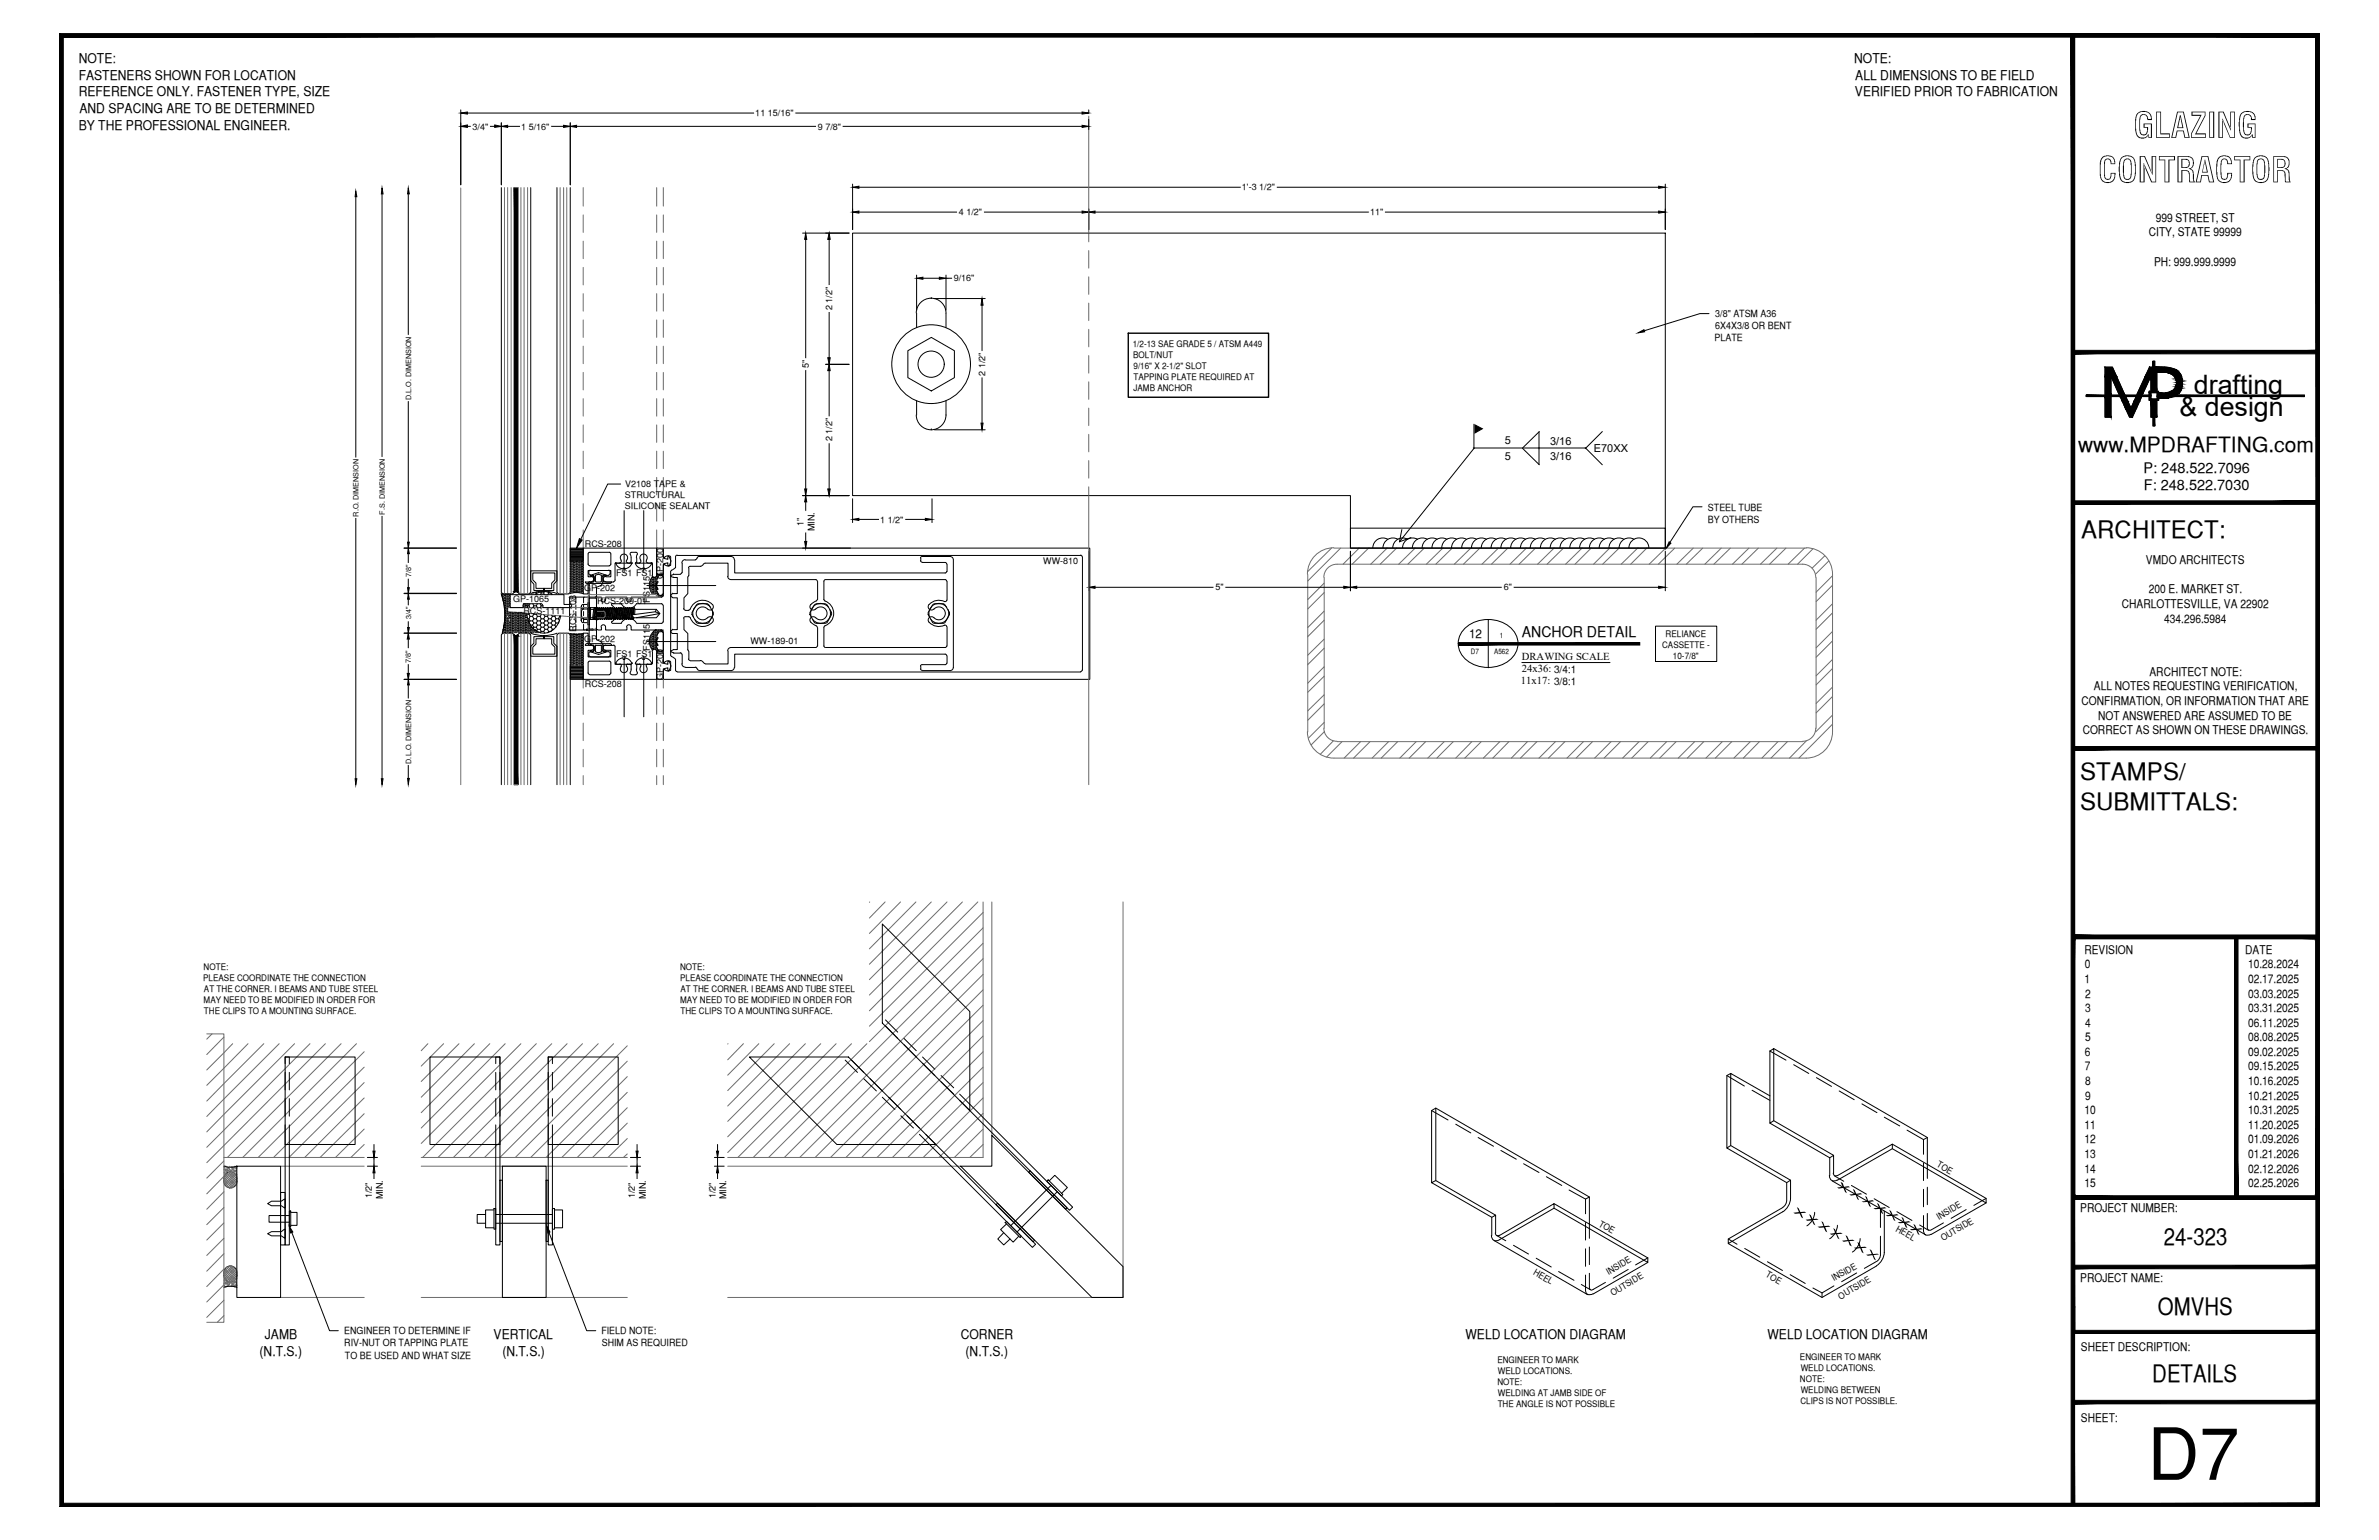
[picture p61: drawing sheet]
<svg xmlns="http://www.w3.org/2000/svg" width="432mm" height="279mm" viewBox="0 0 432 279" stroke-linecap="round" stroke-linejoin="round" font-family="sans-serif">
<defs><g id="words">
<text font-size="13.1" x="389.8" y="268.5">D7</text>
<g font-size="6.3">
<text x="387.2" y="25">GLAZING</text>
<text x="380.8" y="33.1">CONTRACTOR</text>
</g>
<g font-size="4.9">
<text x="398.2" y="71.5">drafting</text>
<text x="395.6" y="75.5">&amp; design</text>
</g>
<g font-size="4.4">
<text x="377.8" y="97.5">ARCHITECT:</text>
<text x="377.6" y="141.5">STAMPS/</text>
<text x="377.6" y="146.9">SUBMITTALS:</text>
<text x="392.7" y="225.8">24-323</text>
<text x="391.7" y="238.5">OMVHS</text>
<text x="390.7" y="250.7">DETAILS</text>
</g>
<text font-size="3.8" x="377.2" y="82">www.MPDRAFTING.com</text>
<text font-size="2.7" x="276.2" y="115.6">ANCHOR DETAIL</text>
<g font-size="2.6">
<text x="389.1" y="85.8">P: 248.522.7096</text>
<text x="389.1" y="89">F: 248.522.7030</text>
</g>
<g font-size="2.4">
<text x="14.3" y="11.4">NOTE:</text>
<text x="336.5" y="11.4">NOTE:</text>
<text x="14.3" y="14.5">FASTENERS SHOWN FOR LOCATION</text>
<text x="14.3" y="17.5">REFERENCE ONLY. FASTENER TYPE, SIZE</text>
<text x="336.7" y="17.5">VERIFIED PRIOR TO FABRICATION</text>
<text x="336.7" y="14.5">ALL DIMENSIONS TO BE FIELD</text>
<text x="14.3" y="23.5">BY THE PROFESSIONAL ENGINEER.</text>
<text x="14.4" y="20.4">AND SPACING ARE TO BE DETERMINED</text>
<text x="47.1" y="245.9">(N.T.S.)</text>
<text x="48.1" y="242.9">JAMB</text>
<text x="89.6" y="243">VERTICAL</text>
<text x="91.2" y="245.9">(N.T.S.)</text>
<text x="174.4" y="243">CORNER</text>
<text x="175.3" y="245.9">(N.T.S.)</text>
<text x="266" y="243">WELD LOCATION DIAGRAM</text>
<text x="320.8" y="243">WELD LOCATION DIAGRAM</text>
</g>
<g font-size="2.2">
<text x="391.3" y="40.2">999 STREET, ST</text>
<text x="390" y="42.9">CITY, STATE 99999</text>
<text x="391" y="48.2">PH: 999.999.9999</text>
<text x="389.5" y="102.3">VMDO ARCHITECTS</text>
<text x="390" y="107.6">200 E. MARKET ST.</text>
<text x="385.1" y="110.3">CHARLOTTESVILLE, VA 22902</text>
<text x="392.8" y="113">434.296.5984</text>
<text x="266.6" y="115.8">12</text>
<text x="380" y="125.2">ALL NOTES REQUESTING VERIFICATION,</text>
<text x="390.1" y="122.6">ARCHITECT NOTE:</text>
<text x="377.8" y="127.9">CONFIRMATION, OR INFORMATION THAT ARE</text>
<text x="380.8" y="130.6">NOT ANSWERED ARE ASSUMED TO BE</text>
<text x="378" y="133.2">CORRECT AS SHOWN ON THESE DRAWINGS.</text>
<text x="378.3" y="173">REVISION</text>
<text x="407.5" y="173">DATE</text>
<text x="378.3" y="178.3">1</text>
<text x="378.4" y="175.7">0</text>
<text x="408" y="175.7">10.28.2024</text>
<text x="408" y="178.3">02.17.2025</text>
<text x="378.5" y="181">2</text>
<text x="378.5" y="183.6">3</text>
<text x="408" y="181">03.03.2025</text>
<text x="408" y="183.6">03.31.2025</text>
<text x="378.4" y="191.6">6</text>
<text x="378.5" y="186.2">4</text>
<text x="378.5" y="188.9">5</text>
<text x="408" y="186.2">06.11.2025</text>
<text x="408" y="188.9">08.08.2025</text>
<text x="408" y="191.6">09.02.2025</text>
<text x="378.4" y="194.2">7</text>
<text x="378.5" y="196.8">8</text>
<text x="408" y="194.2">09.15.2025</text>
<text x="408" y="196.8">10.16.2025</text>
<text x="378.3" y="202.1">10</text>
<text x="378.5" y="199.5">9</text>
<text x="408" y="199.5">10.21.2025</text>
<text x="408" y="202.1">10.31.2025</text>
<text x="378.3" y="204.8">11</text>
<text x="378.3" y="207.5">12</text>
<text x="408" y="204.8">11.20.2025</text>
<text x="408" y="207.5">01.09.2026</text>
<text x="378.3" y="210.1">13</text>
<text x="378.3" y="212.7">14</text>
<text x="378.3" y="215.4">15</text>
<text x="408" y="210.1">01.21.2026</text>
<text x="408" y="212.7">02.12.2026</text>
<text x="408" y="215.4">02.25.2026</text>
<text x="377.6" y="219.9">PROJECT NUMBER:</text>
<text x="377.6" y="232.5">PROJECT NAME:</text>
<text x="377.7" y="245.2">SHEET DESCRIPTION:</text>
<text x="377.7" y="257.9">SHEET:</text>
</g>
<g font-size="2">
<text x="273.1" y="83.4">5</text>
<text x="273.1" y="80.5">5</text>
<text x="281.4" y="83.4">3/16</text>
<text x="281.4" y="80.6">3/16</text>
<text x="289.3" y="82">E70XX</text>
</g>
<g font-size="1.9">
<text x="276.2" y="119.8">DRAWING SCALE</text>
<text x="276" y="124.1">11x17: 3/8:1</text>
<text x="276.2" y="122">24x36: 3/4:1</text>
</g>
<g font-size="1.8">
<text x="311.3" y="57.5">3/8&quot; ATSM A36</text>
<text x="311.3" y="59.8">6X4X3/8 OR BENT</text>
<text x="311.2" y="61.9">PLATE</text>
<text x="310" y="92.6">STEEL TUBE</text>
<text x="310" y="94.8">BY OTHERS</text>
<text x="62.5" y="242.1">ENGINEER TO DETERMINE IF</text>
<text x="62.5" y="244.3">RIV-NUT OR TAPPING PLATE</text>
<text x="109.2" y="242.1">FIELD NOTE:</text>
<text x="109.2" y="244.3">SHIM AS REQUIRED</text>
<text x="62.6" y="246.5">TO BE USED AND WHAT SIZE</text>
</g>
<g font-size="1.6">
<text x="85.8" y="23.5">3/4&quot;</text>
<text x="94.6" y="23.5">1 5/16&quot;</text>
<text x="137.1" y="21.1">11 15/16&quot;</text>
<text x="148.5" y="23.5">9 7/8&quot;</text>
<text x="225.4" y="34.5">1'-3 1/2&quot;</text>
<text x="174.1" y="39.1">4 1/2&quot;</text>
<text x="248.7" y="39.1">11&quot;</text>
<text x="173.1" y="51.1">9/16&quot;</text>
<text x="151.1" y="56.3" transform="rotate(-90 151.1 56.3)">2 1/2&quot;</text>
<text x="205.6" y="62.9">1/2-13 SAE GRADE 5 / ATSM A449</text>
<text x="205.7" y="64.9">BOLT/NUT</text>
<text x="146.8" y="66.8" transform="rotate(-90 146.8 66.8)">5&quot;</text>
<text x="178.8" y="68.2" transform="rotate(-90 178.8 68.2)">2 1/2&quot;</text>
<text x="205.7" y="66.9">9/16&quot; X 2-1/2&quot; SLOT</text>
<text x="205.7" y="68.9">TAPPING PLATE REQUIRED AT</text>
<text x="205.7" y="70.9">JAMB ANCHOR</text>
<text x="151.1" y="80.1" transform="rotate(-90 151.1 80.1)">2 1/2&quot;</text>
<text x="113.5" y="88.4">V2108 TAPE &amp;</text>
<text x="113.4" y="90.4">STRUCTURAL</text>
<text x="113.4" y="92.4">SILICONE SEALANT</text>
<text x="145.9" y="95.4" transform="rotate(-90 145.9 95.4)">1&quot;</text>
<text x="159.8" y="94.8">1 1/2&quot;</text>
<text x="106.2" y="99.2">RCS-208</text>
<text x="147.8" y="96.4" transform="rotate(-90 147.8 96.4)">MIN.</text>
<text x="106" y="107.3">GP-202</text>
<text x="111.8" y="104.6">FS1 FS1</text>
<text x="120.4" y="105" transform="rotate(-90 120.4 105)">GP-200</text>
<text x="189.4" y="102.3">WW-810</text>
<text x="220.6" y="107.1">5&quot;</text>
<text x="272.9" y="107.1">6&quot;</text>
<text x="93.2" y="109.3">GP-1065</text>
<text x="95" y="111.4">RCS-1111</text>
<text x="108.4" y="109.7">RCS-209-01</text>
<text x="108.7" y="111.7">FS-325</text>
<text x="117.9" y="109.3" transform="rotate(-90 117.9 109.3)">FS115</text>
<text x="104.6" y="114.6" transform="rotate(-90 104.6 114.6)">RCS-108</text>
<text x="106" y="116.5">GP-202</text>
<text x="111.8" y="119.2">FS1 FS1</text>
<text x="117.9" y="118.1" transform="rotate(-90 117.9 118.1)">FS115</text>
<text x="136.2" y="116.8">WW-189-01</text>
<text x="301.7" y="117.5">CASSETTE -</text>
<text x="302.3" y="115.5">RELIANCE</text>
<text x="303.7" y="119.5">10-7/8&quot;</text>
<text x="106.2" y="124.7">RCS-208</text>
<text x="120.4" y="123.3" transform="rotate(-90 120.4 123.3)">GP-200</text>
<text x="36.9" y="178">PLEASE COORDINATE THE CONNECTION</text>
<text x="37" y="176">NOTE:</text>
<text x="37" y="180">AT THE CORNER. I BEAMS AND TUBE STEEL</text>
<text x="123.4" y="176">NOTE:</text>
<text x="123.4" y="178">PLEASE COORDINATE THE CONNECTION</text>
<text x="123.5" y="180">AT THE CORNER. I BEAMS AND TUBE STEEL</text>
<text x="37" y="182">MAY NEED TO BE MODIFIED IN ORDER FOR</text>
<text x="37" y="184">THE CLIPS TO A MOUNTING SURFACE.</text>
<text x="123.4" y="182">MAY NEED TO BE MODIFIED IN ORDER FOR</text>
<text x="123.5" y="184">THE CLIPS TO A MOUNTING SURFACE.</text>
<text x="333.4" y="215.4" transform="rotate(30 333.4 215.4)">X X X X X X X</text>
<text x="351.4" y="211.6" transform="rotate(29 351.4 211.6)">TOE</text>
<text x="67.5" y="217.4" transform="rotate(-90 67.5 217.4)">1/2&quot;</text>
<text x="69.5" y="217.6" transform="rotate(-90 69.5 217.6)">MIN.</text>
<text x="115.3" y="217.4" transform="rotate(-90 115.3 217.4)">1/2&quot;</text>
<text x="117.2" y="217.6" transform="rotate(-90 117.2 217.6)">MIN.</text>
<text x="129.9" y="217.4" transform="rotate(-90 129.9 217.4)">1/2&quot;</text>
<text x="131.8" y="217.6" transform="rotate(-90 131.8 217.6)">MIN.</text>
<text x="325.4" y="220" transform="rotate(30 325.4 220)">X X X X X X X</text>
<text x="351.9" y="221.4" transform="rotate(-30 351.9 221.4)">INSIDE</text>
<text x="290.1" y="222.4" transform="rotate(30 290.1 222.4)">TOE</text>
<text x="344" y="223.3" transform="rotate(30 344 223.3)">HEEL</text>
<text x="352.7" y="225.1" transform="rotate(-30 352.7 225.1)">OUTSIDE</text>
<text x="278.2" y="231.1" transform="rotate(30 278.2 231.1)">HEEL</text>
<text x="292" y="231.3" transform="rotate(-30 292 231.3)">INSIDE</text>
<text x="320.4" y="231.5" transform="rotate(30 320.4 231.5)">TOE</text>
<text x="332.9" y="232.5" transform="rotate(-29 332.9 232.5)">INSIDE</text>
<text x="292.7" y="235.1" transform="rotate(-30 292.7 235.1)">OUTSIDE</text>
<text x="334.1" y="235.8" transform="rotate(-30 334.1 235.8)">OUTSIDE</text>
<text x="271.8" y="247.2">ENGINEER TO MARK</text>
<text x="271.8" y="251.2">NOTE:</text>
<text x="271.8" y="249.2">WELD LOCATIONS.</text>
<text x="326.7" y="246.7">ENGINEER TO MARK</text>
<text x="326.7" y="250.7">NOTE:</text>
<text x="326.8" y="248.7">WELD LOCATIONS.</text>
<text x="271.8" y="253.2">WELDING AT JAMB SIDE OF</text>
<text x="271.8" y="255.2">THE ANGLE IS NOT POSSIBLE</text>
<text x="326.8" y="254.7">CLIPS IS NOT POSSIBLE.</text>
<text x="326.8" y="252.7">WELDING BETWEEN</text>
</g>
<g font-size="1.3">
<text x="74.6" y="72.6" transform="rotate(-90 74.6 72.6)">D.L.O. DIMENSION</text>
<text x="65.1" y="93.7" transform="rotate(-90 65.1 93.7)">R.O. DIMENSION</text>
<text x="69.8" y="93.3" transform="rotate(-90 69.8 93.3)">F.S. DIMENSION</text>
<text x="74.6" y="104.6" transform="rotate(-90 74.6 104.6)">7/8&quot;</text>
<text x="74.6" y="112.4" transform="rotate(-90 74.6 112.4)">3/4&quot;</text>
<text x="267" y="118.7">D7</text>
<text x="271.2" y="118.7">A562</text>
<text x="272.2" y="115.8">1</text>
<text x="74.5" y="120.2" transform="rotate(-90 74.5 120.2)">7/8&quot;</text>
<text x="74.6" y="138.6" transform="rotate(-90 74.6 138.6)">D.L.O. DIMENSION</text>
</g>
</g></defs>
<!-- layer: SURROUNDING CONDITIONS -->
<g fill="none" stroke="#6c6c6c" stroke-width=".18">
<path d="M93.3 34h.7M241.7 99.4l-4.3 4.3M242.1 99.4a4.8 4.8 0 0 0-4.8 4.8M242.1 99.4h85.8M243.3 99.4l-5.9 6M246.7 99.4l-2.9 3M248.4 99.4l-3 3M251.8 99.4l-3 3M253.5 99.4l-3 3M256.9 99.4l-3 3M258.5 99.4l-3 3M261.9 99.4l-3 3"/>
<path d="M263.6 99.4l-3 3M267 99.4l-3 3M268.6 99.4l-3 3M272 99.4l-3 3M273.7 99.4l-3 3M277.1 99.4l-3 3M278.7 99.4l-3 3M282.1 99.4l-3 3M283.8 99.4l-3 3M287.1 99.4l-2.9 3M288.8 99.4l-2.9 3M292.2 99.4l-3 3"/>
<path d="M293.9 99.4l-3 3M297.2 99.4l-2.9 3M298.9 99.4l-2.9 3M302.3 99.4l-3 3M304 99.4l-3 3M307.3 99.4l-2.9 3M309.1 99.4l-3 3M312.4 99.4l-3 3M314.1 99.4l-3 3M317.4 99.4l-2.9 3M319.2 99.4l-3 3M322.5 99.4l-3 3"/>
<path d="M324.2 99.4l-3 3M327.5 99.4l-3 3M327.8 99.4a4.8 4.8 0 0 1 4.8 4.8v28.6M329.1 99.6l-2.8 2.8M237.4 104.2v28.6M240.3 105.8l-2.9 3M240.3 110.9l-2.9 3M240.3 116l-2.9 2.9M240.3 107.5l-2.9 3M240.3 112.5l-2.9 3M240.3 117.6l-2.9 3M240.3 104.8v27.3"/>
<path d="M242.7 102.4a2.38 2.38 0 0 0-2.4 2.3M242.7 102.4h84.5M327.2 102.4a2.38 2.38 0 0 1 2.4 2.3M329.6 104.8v27.3M331.2 100.8l-2.3 2.3M331.9 101.8l-2.3 2.3M332.6 104.5l-3 2.9M332.6 109.5l-3 3M332.6 114.6l-3 2.9M332.6 119.6l-3 3M332.6 106.2l-3 3M332.6 111.2l-3 3"/>
<path d="M332.6 116.3l-3 3M237.3 132.7a4.8 4.8 0 0 0 4.8 4.8M240.3 132.1a2.38 2.38 0 0 0 2.4 2.4M240.3 121l-2.9 3M240.3 126l-2.9 3M240.3 131.1l-2.8 2.8M240.3 122.7l-2.9 2.9M240.3 127.7l-2.9 3M240.4 132.7l-2.4 2.4M242 134.4l-2.4 2.4M242.1 137.5h85.8M242.7 134.6h84.5"/>
<path d="M243.6 134.6l-2.8 2.8M247 134.6l-3 2.9M248.7 134.6l-3 2.9M252 134.6l-3 2.9M253.7 134.6l-3 2.9M257 134.6l-2.9 2.9M258.8 134.6l-3 2.9M262.1 134.6l-3 2.9M263.8 134.6l-3 2.9M267.1 134.6l-2.9 2.9M268.9 134.6l-3 2.9M272.2 134.6l-3 2.9"/>
<path d="M273.9 134.6l-2.9 2.9M277.2 134.6l-2.9 2.9M279 134.6l-3 2.9M282.3 134.6l-3 2.9M284 134.6l-2.9 2.9M287.4 134.6l-3 2.9M289.1 134.6l-3 2.9M292.4 134.6l-3 2.9M294.1 134.6l-3 2.9M297.5 134.6l-3 2.9M299.1 134.6l-2.9 2.9M302.5 134.6l-3 2.9"/>
<path d="M304.2 134.6l-3 2.9M307.6 134.6l-3 2.9M309.2 134.6l-2.9 2.9M312.6 134.6l-3 2.9M314.3 134.6l-3 2.9M317.7 134.6l-3 2.9M319.3 134.6l-2.9 2.9M322.7 134.6l-2.9 2.9M324.4 134.6l-3 2.9M327.9 134.4l-3.1 3.1M329.6 132.1a2.38 2.38 0 0 1-2.4 2.4M332.6 124.7l-3 2.9"/>
<path d="M332.6 129.7l-3 3.1M332.6 121.3l-3 3M332.6 126.4l-3 2.9M332.6 131.4l-6.1 6.1M332.6 132.7a4.8 4.8 0 0 1-4.8 4.8M93.3 142.4h.7M157.9 163.6l-.1 .1M160.7 163.6l-2.9 3M163.4 163.6l-5.6 5.8M166.2 163.6l-8.4 8.5M169 163.6l-11.2 11.3M171.9 163.6l-14.1 14.1"/>
<path d="M174.7 163.6l-16.9 16.9M177.5 163.6l-19.7 19.8M178.4 179.6l-30.4 30.4M178.4 165.5l-20.6 20.7M178.4 168.3l-20.6 20.7M178.4 171.1l-38.9 38.9M178.4 173.9l-36 36.1M178.4 176.8l-33.2 33.2M178.4 163.6v46.4h-46.3M37.5 187.6h3.1v52.3h-3.1M38.5 187.6l-1 .9M40.6 188.2l-3.1 3.1"/>
<path d="M42.2 189.4l-4.7 4.7M45 189.4l-7.5 7.5M47.9 189.4l-10.4 10.4M50.7 189.4l-13.2 13.2M53.5 189.4l-16 16M56.3 189.4l-18.8 18.8M59.1 189.4l-21.6 21.5M61.9 189.4l-20.6 20.6M64.7 189.4l-20.6 20.6M66.1 190.8l-19.2 19.2M66.1 193.6l-16.4 16.4M66.1 196.4l-13.6 13.6"/>
<path d="M66.1 199.2l-10.8 10.8M77.7 189.4l-1.2 1.2M80.5 189.4l-4 4M83.3 189.4l-6.8 6.8M86.1 189.4l-9.6 9.7M88.9 189.4l-12.4 12.5M91.7 189.4l-15.2 15.3M94.6 189.4l-18.1 18.1M97.3 189.4l-20.6 20.6M100.1 189.4l-20.6 20.6M102.9 189.4l-20.6 20.6M105.7 189.4l-20.6 20.6"/>
<path d="M108.6 189.4l-20.7 20.6M111.4 189.4l-20.7 20.6M113.9 189.7l-20.4 20.3M113.9 192.5l-17.6 17.5M113.9 195.3l-14.8 14.7M113.9 198.2l-11.9 11.8M132.1 189.4h.1M134.9 189.4l-2.8 2.9M137.7 189.4l-5.6 5.7M140.5 189.4l-8.4 8.5M143.3 189.4l-11.2 11.3M146.2 189.4l-14.1 14.1"/>
<path d="M149 189.4l-16.9 16.8M151.8 189.4l-19.7 19.7M154.6 189.4l-20.7 20.6M157.4 189.4l-20.7 20.6M178.4 182.4l-27.7 27.6M178.4 185.2l-24.9 24.8M178.4 188l-22 22M178.4 190.8l-19.2 19.2M178.4 193.6l-16.4 16.4M178.4 196.4l-13.6 13.6M178.4 199.2l-10.8 10.8M40.6 210.6l-3.1 3.1"/>
<path d="M40.6 213.4l-3.1 3.2M40.6 216.2l-3.1 3.2M40.6 219.1l-3.1 3.1M40.6 210h25.5M66.1 202.1l-8 7.9M66.1 204.9l-5.2 5.1M66.1 207.6l-2.4 2.4M76.5 210h37.4M113.9 201l-9.1 9M113.9 203.8l-6.3 6.2M113.9 206.6l-3.5 3.4M113.9 209.4l-.7 .6"/>
<path d="M178.4 202l-8 8M178.4 204.9l-5.2 5.1M178.4 207.6l-2.4 2.4M40.6 221.9l-3.1 3.1M40.6 224.7l-3.1 3.1M40.6 227.5l-3.1 3.1M40.6 230.3l-3.1 3.1M40.6 233.1l-3.1 3.1M40.6 235.9l-3.1 3.1M40.6 238.7l-1.2 1.2"/>
</g>
<!-- layer: NOTES -->
<path d="M309.4 90.6v4.9l11.1-4.9zM309.4 95.5l11.1-4.9v4.9z" fill="#fff" stroke="#fff" stroke-width=".18"/>
<path d="M267.7 77.1l1.3 .7-1.3 .7zM297.3 60.4l1.1-.6 .1 .4zM105.2 97.7l.5 .3-1.1 1.4zM303 98.3l.3 .3-.8 .8zM52.5 222.5l.6 1-.3 .2zM99.3 222.5l.5 1-.4 .2z" fill="#000" stroke="#000" stroke-width=".18"/>
<g fill="none" stroke="#000" stroke-width=".18">
<path d="M310.2 56.9h-1.7l-10.1 3.1M267.5 77v4.4M279.3 78.4v5.9M279.4 78.3l-3 3M290.8 78.3l-3.1 3.1M112.6 87.8h-2.3l-4.9 10.1M254.4 96.1l-.4 2.2 2.1-.8M267.4 81.3h20.4M267.6 81.3l-13.6 17M276.4 81.3l3 3M287.7 81.2l3.1 3.1M308.9 91.9h-1.6l-4.2 6.5"/>
<path d="M300.5 113.6h11.1v6.4h-11.1zM53 223.6l6.8 17.8h1.6M99.6 223.6l6.9 17.8h1.6"/>
</g>
<!-- layer: MEDIUM_2 -->
<g fill="none" stroke="#000" stroke-width=".18">
<path d="M154.7 42.3h147.6v57.1h-57.2v-9.5h-90.4zM245.1 95.8h57.2v3.6h-57.2zM276.2 120.2h16M313.4 195.1l3.2 1.9M314.1 194.8l-.7 .3v13.2M318 197.8l3.2 1.8M321.2 198.8l-7.1-4v13M321.2 190.7l.7-.5v13.1M321.2 190.7v13.1l.7-.5 10.9 6.3M321.2 190.7l3 1.6M321.9 190.2l27.9 16.2v7.4M325.6 193.2l2.7 1.6"/>
<path d="M329.7 195.5l2.7 1.6M333.8 197.9l2.7 1.6M50.9 216.3h.9v9.6h-.9zM259.8 214.6l.8-.4 10.9 6.3-.7 .4zM259.8 201.5l3 1.7M260.6 201l27.9 16.2v7.5M260.6 214.2v-13.2l-.8 .5v13.1M264.2 204l2.8 1.5M268.3 206.4l2.8 1.6M272.4 208.7l2.8 1.6M276.5 211.1l2.8 1.6M280.7 213.5l2.8 1.6"/>
<path d="M282.1 219.2l17 9.8v-.8M282.1 218.4l17 9.8M284.8 215.9l3 1.7v2.6M288.5 217.2l-.7 .4M321.2 203.8l10.9 6.3 .7-.5v3.3M325 217.4a3.1 3.1 0 0 1-1.4 2.5l-9.9 5.7v-.8l9.9-5.7M325 214.1l-10.9-6.3-.7 .5 10.9 6.3M325 217.4v-3.3l-.7 .5v3.2a1.46 1.46 0 0 1-.7 1.2M332 213.2a.88 .88 0 0 0 .5 1 .88 .88 0 0 0 1-.1M332.1 210.1v3.2M332.5 214.2l17 9.8M332.8 212.8l.2 .5h.5"/>
<path d="M333 213.4l1.6 .9M333.5 213.3l10-5.7v.8l-10 5.7M336 215.1l2.8 1.6M337.9 200.3l2.8 1.6M340.2 217.5l2.7 1.6M341.3 219.3v3.4M342 219.7v7.5a3.1 3.1 0 0 1-1.4 2.4M342 202.7l2.8 1.6M343.5 207.6l17 9.8v.8l-17-9.8M344.3 219.8l2.7 1.6M346.1 205l3 1.8v2.6M349.1 211v3.2"/>
<path d="M349.1 215.8v3.1M349.8 206.4l-.7 .4M349.8 215.4v3.2M356.9 219.5l-2.8 1.5M360.5 218.2l-10 5.8M360.5 217.4l-2.2 1.3M270.7 224.1a.88 .88 0 0 0 .4 .9 .88 .88 0 0 0 1-.1M270.8 220.9v3.3M271.1 225l17.1 9.9-.3-.3-.1-.4v-2.9M271.4 223.7l.2 .5 .6-.1M271.5 220.5v3.2M271.7 224.2l1.6 .9"/>
<path d="M272.2 224.2l9.9-5.8v.8l-9.9 5.7M274.7 225.9l2.7 1.6M278.8 228.3l2.8 1.6M282.9 230.7l2.8 1.6M287 233l1.7 1M287.8 221.8v3.2M287.8 226.6v3.1M288.5 231v2.6a.41 .41 0 0 0 .2 .4 .41 .41 0 0 0 .5-.1l2.2-1.2M288.5 226.3v3.1M289.2 234.7l-.6 .2-.5-.1M295.5 230.3l-2.7 1.6M299.1 229l-9.9 5.8"/>
<path d="M299.1 228.2l-2.2 1.3M313.7 225.6l17 9.8 9.9-5.7M313.7 224.8l1.6 .9M316.7 226.5l2.7 1.6M320.8 228.9l2.7 1.6M324.9 231.3l2.8 1.6M329.1 233.7l1.6 .9M332.9 233.3l-2.2 1.3v.8M337 230.9l-2.7 1.6M341.3 224.3l-.1 3.8-.5 .7-2.3 1.3M348.4 222.2l1.6 1M349.1 220.5v2.9l.4 .6"/>
<path d="M349.8 220.2v2.6a.44 .44 0 0 0 .3 .4 .44 .44 0 0 0 .4-.1l2.2-1.2M350.5 223.9l-.5 .2-.5-.1"/>
</g>
<!-- layer: FASTENERS -->
<g fill="none" stroke="#000" stroke-width=".18">
<path d="M164.8 63.6l4.2-2.4 4.2 2.4v4.9l-4.2 2.4-4.2-2.4zM113.3 92.6v11.1M116.8 92.6v11.1M251.9 97.8a1.81 1.81 0 0 0-2.7 1.6M253.7 97.8a1.81 1.81 0 0 0-2.7 1.6M255.5 97.8a1.81 1.81 0 0 0-2.7 1.6M257.3 97.8a1.81 1.81 0 0 0-2.7 1.6M259.1 97.8a1.81 1.81 0 0 0-2.8 1.6M260.8 97.8a1.81 1.81 0 0 0-2.7 1.6M262.6 97.8a1.81 1.81 0 0 0-2.7 1.6M264.4 97.8a1.81 1.81 0 0 0-2.7 1.6M266.2 97.8a1.81 1.81 0 0 0-2.7 1.6"/>
<path d="M268 97.8a1.81 1.81 0 0 0-2.7 1.6M269.8 97.8a1.81 1.81 0 0 0-2.7 1.6M271.6 97.8a1.81 1.81 0 0 0-2.7 1.6M273.4 97.8a1.81 1.81 0 0 0-2.8 1.6M275.1 97.8a1.81 1.81 0 0 0-2.7 1.6M276.9 97.8a1.81 1.81 0 0 0-2.7 1.6M278.7 97.8a1.81 1.81 0 0 0-2.7 1.6M280.5 97.8a1.81 1.81 0 0 0-2.8 1.6M282.3 97.8a1.81 1.81 0 0 0-2.7 1.6M284.1 97.8a1.81 1.81 0 0 0-2.7 1.6M285.9 97.8a1.81 1.81 0 0 0-2.8 1.6M287.6 97.8a1.81 1.81 0 0 0-2.7 1.6"/>
<path d="M289.4 97.8a1.81 1.81 0 0 0-2.7 1.6M291.2 97.8a1.81 1.81 0 0 0-2.7 1.6M293 97.8a1.81 1.81 0 0 0-2.7 1.6M294.8 97.8a1.81 1.81 0 0 0-2.8 1.6M295.7 99.4a1.81 1.81 0 0 1 1.8-1.8 1.81 1.81 0 0 1 1.8 1.8M296.6 97.8a1.81 1.81 0 0 0-2.7 1.6M105.5 110.1v2.5M105.7 112.1h1M105.7 110.5h1M106.7 109.7h-.9a.49 .49 0 0 0-.1 .8l-.2 .4v.8a.59 .59 0 0 1 0 .8v.3l.2 .2h1M106.7 109.3h.2v4h-.2zM106.9 110.2h.3v2.2h-.3z"/>
<path d="M107.2 110.6h.6l.1-.4h.1l.1 .4 .2-.4 .2 .4 .2-.4 .2 .4 .2-.4h.1l.1 .4 .2-.4h.1l.1 .4 .2-.4 .2 .4 .2-.4 .2 .4 .2-.4h.1l.1 .4 .2-.4h.1l.1 .4 .2-.4 .2 .4 .2-.4 .2 .4 .2-.4h.1l.1 .4 .1-.4h.2l.1 .4 .2-.4 .2 .4 .2-.4 .2 .4 .2-.4h.1l.1 .4 .1-.4h.2l.1 .4 .2-.4 .2 .4 .2-.4 .2 .4h3.8l.7 .7-.7 .8h-4l-.2 .3-.2-.3-.1 .3-.3-.3-.1 .3h-.2l-.1-.3-.2 .3-.2-.3-.2 .3-.1-.3-.2 .3-.3-.3-.1 .3h-.1l-.2-.3-.2 .3-.1-.3-.2 .3-.2-.3-.2 .3-.3-.3-.1 .3h-.1l-.2-.3-.1 .3-.2-.3-.2 .3-.2-.3-.2 .3-.3-.3-.1 .3h-.1l-.1-.3-.2 .3-.2-.3-.2 .3-.2-.3-.2 .3-.3-.3-.1 .3h-.1l-.1-.3h-.4M107.8 110.6l-.2 1.5M107.9 110.2l-.2 2.2M108 110.2l-.2 2.2M108.1 110.6l-.2 1.5M108.3 110.2l-.2 2.2M108.4 110.2l-.2 2.2M108.5 110.6l-.2 1.5M108.6 110.6l-.2 1.5M108.7 110.2l-.2 2.2M108.8 110.2l-.2 2.2M108.9 110.6l-.2 1.5"/>
<path d="M109 110.6l-.2 1.5M109.1 110.2l-.2 2.2M109.2 110.2l-.2 2.2M109.3 110.6l-.1 1.5M109.5 110.2l-.2 2.2M109.6 110.2l-.2 2.2M109.7 110.6l-.2 1.5M109.9 110.2l-.2 2.2M110 110.2l-.2 2.2M110.1 110.6l-.2 1.5M110.2 110.6l-.2 1.5M110.3 110.2l-.2 2.2"/>
<path d="M110.4 110.2l-.2 2.2M110.5 110.6l-.2 1.5M110.6 110.6l-.2 1.5M110.7 110.2l-.2 2.2M110.8 110.2l-.2 2.2M110.9 110.6l-.2 1.5M111.1 110.2l-.2 2.2M111.2 110.2l-.2 2.2M111.3 110.6l-.2 1.5M111.5 110.2l-.2 2.2M111.6 110.2l-.2 2.2M111.7 110.6l-.2 1.5"/>
<path d="M111.8 102.2h.1M111.8 110.6l-.2 1.5M111.8 102.2a1.43 1.43 0 0 0 1.1 1M111.9 102.1l-.1 .1M111.9 110.2l-.2 2.2M111.9 102.2h2.7M112 110.2l-.2 2.2M112.1 110.6l-.2 1.5M112.1 110.6l-.1 1.5M112.3 110.2l-.2 2.2M112.4 110.2l-.3 2.2M112.5 110.6l-.2 1.5"/>
<path d="M112.6 110.2l-.1 2.2M112.8 110.2l-.2 2.2M112.9 110.6l-.2 1.5M112.9 119.3l.2 .1M112.9 119.4a1.47 1.47 0 0 0-1.1 1M113.1 103.2h-.2M113.1 103.2v-.1h.3l.1 .1M113.1 119.5v.1h.3v-.1M113.1 110.2l-.2 2.2M113.2 110.2l-.2 2.2M113.3 110.6l-.2 1.5M113.3 119v11"/>
<path d="M113.3 110.6l-.1 1.5M113.5 110.2l-.2 2.2M113.5 119.4a1.26 1.26 0 0 1 1.2 1l-.1 .1M113.5 119.3l-.1 .1M113.7 110.6l-.2 1.5M113.9 110.2l-.2 2.2M114 110.2l-.3 2.2M114.1 110.6l-.2 1.5M114.2 110.2l-.2 2.2M114.4 110.2l-.2 2.2M114.5 110.6l-.2 1.5M114.6 102.1l.1 .1a1.47 1.47 0 0 1-1.2 1"/>
<path d="M114.6 111.6v.8M114.7 112.1v-.3v.3M114.7 110.2l-.2 2.2M114.7 102.2h.1M114.7 110.2l-.1 1.4M114.9 110.6l-.2 1M114.9 111.9v.5M114.9 110.6l-.1 1M115 112l-.1 .4M115.1 110.2l-.2 1.3M115.1 110.2l-.1 1.3M115.3 110.6l-.1 .9"/>
<path d="M115.3 102.2a1.43 1.43 0 0 0 1.2 1M115.4 102.2h.1M115.4 102.1l-.1 .1M115.4 102.2h2.8M116.5 119.3l.1 .1M116.5 119.4a1.43 1.43 0 0 0-1.2 .9M116.6 103.2h-.1M116.6 103.2v-.1h.4v.1M116.6 119.5v.1h.4v-.1M116.8 119v11M116.9 103.2h.2M117.1 119.3l-.2 .1"/>
<path d="M117.1 119.4a1.43 1.43 0 0 1 1.2 .9M117.4 116.4h12.5M117.4 106.2h12.5M118.1 102.1l.1 .1M118.3 102.2a1.43 1.43 0 0 1-1.2 1M118.3 102.2h.1M118.9 111l-4.3 .6 .5 .5M119.1 116.8l.2 1M119.1 106.5l.2 1.1M119.1 110.6l-.2 .4 .9 .3-4.3 .8M119.2 116.2l.2-.4v-.2l-.3 .5v.7l.3 .4v-.2l-.2-.4M119.2 106l.2-.4v-.1l-.3 .4v.7l.3 .4v-.1l-.2-.5"/>
<path d="M119.2 116.2v.3M119.2 106v.4M119.4 117.9l.1 .1M119.4 107.6l.1 .2M119.4 118l.1 .1 .5 .1M119.4 107.8l.1 .2h.5M119.5 114.8l-.3 .9-.1 1M119.5 104.6l-.3 .8-.1 1.1M119.7 104.4l-.3 .2M119.8 104.5h.2M120 114.6l.3 .1 .1 .2M120 104.4l.3 .2 .1 .1"/>
<path d="M120 114.6l-.5 .1-.1 .1M120.4 115v2.8l-.1 .2-.3 .2M120.4 104.8v2.9l-.1 .1-.3 .2M121.8 114.5l-.1 .2 .3 .2M121.8 118.1l-.1 .1 .6 .3h1.2M121.8 104.3v.2M121.8 104.6l.4 .2M122 107.7l-.3 .3 .3 .4M122 114.2l-.3 .4M122.1 114.2h-.1M122.1 107.6l-.1 .1M122.1 114.9h.8v3a1.22 1.22 0 0 0-1.1 .2"/>
<path d="M122.1 108.5h.8v5.7h-.8M122.2 118.4h.1M122.2 104.7h.1M122.3 104.1h-.1M122.3 104.8h.6v2.9h-.8M123.5 118.4l.3 .3M123.5 104.2h-1.2l-.5 .2M123.8 103.9l-.3 .2M123.8 102.2v1.7M123.8 118.7v1.8M124.1 112.2l.3-.3h.8a2.47 2.47 0 0 0 4.1 1M124.1 110.4l.3 .3"/>
<path d="M124.1 112.2v2l.7 .7v3M124.4 101.5a.6 .6 0 0 0-.6 .6M124.4 110.7h.6M124.4 101.6h1.8M124.8 117.9l.2 .2M124.8 104.8v2.9l-.7 .8v1.9M125 119.5l.3 .3M125 104.4l-.2 .3M125 110.7l.2-.1a2.44 2.44 0 0 1 4.2-.7 .68 .68 0 0 1-.4 .8 .68 .68 0 0 1-.9-.4 1.18 1.18 0 0 0-1.5 .3 1.18 1.18 0 0 0 .2 1.6 1.18 1.18 0 0 0 1.6-.1 .6 .6 0 0 1 .9-.1 .6 .6 0 0 1 0 .9M125 103.1v1.4M125 118.2v1.4M125.3 102.7l-.3 .3"/>
<path d="M125.3 119.9h1.8M125.3 102.7h1.8M126.4 109.7l.3-.2h1.7l.3 .2 .8 1.4v.4l-.8 1.5-.3 .1h-1.7l-.3-.1-.8-1.5v-.4zM126.5 101.3l-.3 .2M126.8 101l-.2 .2M126.9 101h5.8M127.1 119.8l.4 .2 .2 .2M127.7 102.3l-.2 .3-.4 .1M127.7 102.4l.3-.2h4.1v2.4M129 110.2a1.81 1.81 0 0 0-2.4-.5 1.81 1.81 0 0 0-.7 2.3M129.2 110.6a1.81 1.81 0 0 1-.8 2.3 1.81 1.81 0 0 1-2.3-.5M132.1 104.6a.6 .6 0 0 0 .6 .6"/>
<path d="M132.1 118.1v2.4h-4.1M132.7 117.5a.6 .6 0 0 0-.6 .6M132.7 101a.6 .6 0 0 1 .6 .6M132.7 105.2h15.4l.2 .2M133.3 101.6v2.3h38.3l.2-.2M147.2 112.9l.9 .6M147.8 109.7l.3-.2h1.7l.3 .2 .8 1.4v.4l-.8 1.5-.3 .1h-1.7l-.3-.1-.8-1.5v-.4zM148.1 113.6l.2 .2M148.1 109l-.7 .5a.62 .62 0 0 0-.3 .9 .62 .62 0 0 0 1 .1 1.18 1.18 0 0 1 1.7-.1 1.18 1.18 0 0 1 0 1.7 1.18 1.18 0 0 1-1.7 0 .61 .61 0 0 0-.9-.1 .61 .61 0 0 0 0 .9M148.3 117.2l-.2 .3h-15.4M148.3 108.7l-.2 .3M148.4 105.5v3.3"/>
<path d="M148.4 113.9v3.3M149.5 108.7l.2 .3M149.5 113.9v3.3l.3 .3M149.7 109a2.38 2.38 0 0 1 1.6 2.3 2.38 2.38 0 0 1-1.6 2.2M149.7 113.6l-.2 .2M149.8 105.2l-.3 .2v3.4M149.9 105.2h21.6l.3 .2M150.4 110.2a1.81 1.81 0 0 0-2.4-.5 1.81 1.81 0 0 0-.7 2.3M150.6 110.6a1.81 1.81 0 0 1-.8 2.3 1.81 1.81 0 0 1-2.3-.5M167.1 101.7l.3 .3M167.1 101.3v.4M167.4 101l-.3 .3"/>
<path d="M167.4 102h4.1l.3 .3M167.4 101h5.1M168.6 112.9a2.48 2.48 0 0 0 3 .5l.2 .3M169.3 109.7l.2-.2h1.8l.2 .2 .8 1.4v.4l-.8 1.5-.2 .1h-1.8l-.2-.1-.8-1.5v-.4zM171.8 117.2l-.3 .3h-21.6M171.8 108.9l-.2 .3a2.27 2.27 0 0 0-3.1 .9 .6 .6 0 0 0 .4 .5 .6 .6 0 0 0 .6-.1 1.18 1.18 0 0 1 1.7-.1 1.18 1.18 0 0 1 0 1.7 1.18 1.18 0 0 1-1.7 0 .61 .61 0 0 0-.8-.1 .61 .61 0 0 0-.1 .9M171.8 119l-.3-.3h-38.2v2.4M171.8 110.2a1.81 1.81 0 0 0-2.3-.5 1.81 1.81 0 0 0-.8 2.3M171.9 102.4v1.3M171.9 105.5v3.4M171.9 113.7v3.5M171.9 119v1.3"/>
<path d="M172.1 110.6a1.81 1.81 0 0 1-.8 2.3 1.81 1.81 0 0 1-2.3-.5M172.4 101a.6 .6 0 0 1 .6 .6M173 101.6v19.5M111.8 120.4l.1 .1M111.8 120.4h.1M111.9 120.5h2.7M114.7 120.4h.1M115.3 120.3l.1 .2M115.4 120.4h.1M115.4 120.5h2.8M118.2 120.3l-.1 .2M118.3 120.4h.1"/>
<path d="M123.8 120.4a.6 .6 0 0 0 .6 .6M124.4 121.1h1.8M126.2 121l.3 .3M126.6 121.3l.2 .3M126.9 121.7h5.8M127.7 120.2l.3 .2M133.3 121.1a.6 .6 0 0 1-.6 .6M167.1 121.3l.3 .3M167.1 120.9v.4M167.4 120.6l-.3 .3M167.4 121.7h5.1M171.8 120.3l-.3 .3h-4.1"/>
<path d="M173 121.1a.6 .6 0 0 1-.6 .6M48.6 218.4l.7-.5h1.8l.7-.3v1.5l-.7-.3h-1.8zM52.5 219.7h.3v2.9h-.3zM52.8 220h1.1v2.3h-1.1M89.7 219.5h-1.6v3.3h1.6M89.7 219.3h.3v3.7h-.3zM100.3 219.3h.3v3.7h-.3zM100.6 219.5h1.5v3.3h-1.5M190.2 214.1l2.7 2.6-.2 .3-2.7-2.7zM190.4 214.2l1.1-1 2.2 2.3-1 1M190.8 215.1l-7.3 7.3M191.9 216.2l-7.3 7.3"/>
<path d="M48.6 223.8l.7-.3h1.8l.7-.5v1.6l-.7-.4h-1.8zM52.5 220.5h-3.7v1.2h3.7M88.1 220.3h-1.5v1.6h1.5M90 221.9h10.3M90 220.3h10.3M182.2 223.6l-1.1 1.2 1.1 1.1 1.1-1.1M182.4 221.8l.3-.2 2.7 2.7-.2 .2zM182.7 222.1l-1.1 1 2.3 2.3 1-1.1"/>
<circle cx="169" cy="66.1" r="7.1"/>
<circle cx="169" cy="66.1" r="2.38"/>
</g>
<!-- layer: DIM -->
<g fill="none" stroke="#000" stroke-width=".18">
<path d="M83.6 19.9v13.6M197.6 19.9v.6M64.6 35.7v47.3M69.3 35.2v47.7M74.1 35.2v25.5M84.8 22.9h.7M84.8 20.5h52.2M88.8 22.9h1M91 22.3v11.2M92.1 22.9h2.4M99.9 22.9h2.4M103.5 22.3v11.2"/>
<path d="M104.6 22.9h43.6M144.3 20.5h52.1M152.8 22.9h43.6M154.7 33.4v8.3M155.9 38.5h17.9M155.9 34h69.4M178.5 38.5h17.9M197.6 21.7v1.8M197.6 37.9v3.8M198.8 38.5h49.7M231.6 34h69.5M251.3 38.5h49.8"/>
<path d="M302.3 33.4v8.3M145.7 42.3h8.4M146.2 43.4v21.7M150.5 43.4v8.4M150.5 56.5v8.4M166.4 49.9v6.4M167.5 50.5h3M169.6 54.2h9.2M171.7 49.9v6.4M171.7 50.5h1.2M178.2 55.4v8.4M74.1 72.8v25.6"/>
<path d="M146.2 67.1v21.6M149.9 66.1h4.2M150.5 67.2v8.4M169.6 78h9.2M178.2 68.4v8.4M64.6 94v47.3M69.3 93.6v47.7M73.3 99.4h9.6M145.7 89.9h8.4M145.7 99.4h8.7M146.2 91.1v1.7M146.2 96.5v1.7"/>
<path d="M150.5 80.3v8.4M154.7 90.5v4.3M155.9 94.2h3.7M164.2 94.2h3.8M169.2 90.5v4.3M73.3 107.6h9.6M73.3 107.7h9.6M73.3 114.9h9.6M74.1 100.5v1.6M74.1 105v1.6M74.1 108.7v1.1M74.1 112.8v1.1"/>
<path d="M74.1 116v1.6M197.6 100v7.2M198.8 106.6h21.5M222.3 106.6h21.6M245.1 100v7.2M246.3 106.6h26.4M274.6 106.6h26.5M302.3 100v7.2M73.3 123.3h9.6M74.1 120.5v1.7M74.1 124.3v2.4M74.1 138.8v2.4"/>
<path d="M66.7 210h1.8M66.7 211.6h1.8M67.9 207.6v1.3M67.9 210v1.6M67.9 212.8v1.2M114.4 210h1.9M114.4 211.6h1.9M115.6 207.6v1.3M115.6 210v1.6M115.6 212.8v1.2M129.7 210h1.7M129.7 211.6h1.7"/>
<path d="M130.2 207.6v1.3M130.2 210v1.6M130.2 212.8v1.2"/>
</g>
<g fill="#000" stroke="#000" stroke-width=".18">
<path d="M64.6 34.7l.2 1h-.3zM69.3 34.1l.2 1.1h-.3zM74.1 34.1l.2 1.1h-.3zM83.6 20.5l1.2-.2v.4zM83.6 22.9l1.2-.2v.4zM89.8 22.7l1.2 .2-1.2 .2zM91 22.9l1.1-.2v.4zM102.3 22.7l1.2 .2-1.2 .2zM103.5 22.9l1.1-.2v.4zM154.7 38.5l1.2-.2v.4zM154.7 34l1.2-.2v.4zM196.4 38.3l1.2 .2-1.2 .2z"/>
<path d="M196.4 22.7l1.2 .2-1.2 .2zM196.4 20.3l1.2 .2-1.2 .2zM197.6 38.5l1.2-.2v.4zM301.1 33.8l1.2 .2-1.2 .2zM301.1 38.3l1.2 .2-1.2 .2zM146.2 42.3l.2 1.1h-.4zM150.5 42.3l.2 1.1h-.5zM166.4 50.5l1.1-.2v.4zM170.5 50.3l1.2 .2-1.2 .2zM178.2 54.2l.2 1.2h-.3zM150.5 66.1l.2 1.1h-.5zM150.2 64.9h.5l-.2 1.2z"/>
<path d="M178.1 76.8h.3l-.2 1.2zM74 98.4h.3l-.2 1zM146 88.7h.4l-.2 1.2zM146.2 89.9l.2 1.2h-.4zM146 98.2h.4l-.2 1.2zM150.2 88.7h.5l-.2 1.2zM154.7 94.2l1.2-.2v.4zM168 94l1.2 .2-1.2 .2zM74.1 114.9l.2 1.1h-.4zM74.1 99.4l.2 1.1h-.3zM74 106.6h.3l-.2 1zM74.1 107.7l.2 1h-.3z"/>
<path d="M74 113.9h.3l-.2 1zM197.6 106.6l1.2-.2v.3zM243.9 106.4l1.2 .2-1.2 .1zM245.1 106.6l1.2-.2v.3zM301.1 106.4l1.2 .2-1.2 .1zM73.9 122.2h.4l-.2 1.1zM74.1 123.3l.2 1h-.3zM64.5 141.3h.3l-.2 1.1zM69.2 141.3h.3l-.2 1.1zM74 141.2h.3l-.2 1.1zM67.7 208.9h.4l-.2 1.1zM67.9 211.6l.2 1.2h-.4z"/>
<path d="M115.4 208.9h.4l-.2 1.1zM115.6 211.6l.2 1.2h-.4zM130 208.9h.4l-.2 1.1zM130.2 211.6l.2 1.2h-.4z"/>
</g>
<g fill="#fff" stroke="#fff" stroke-width=".18">
<path d="M145.4 65.1v2h1.7zM145.4 65.1h1.7v2z"/>
<path d="M144.3 92.8v3.7h3.8zM144.3 92.8h3.8v3.7z"/>
<path d="M173.8 37.6v1.8l4.7-1.8zM173.8 39.4l4.7-1.8v1.8z"/>
<path d="M225.3 33.1v1.8l6.3-1.8zM225.3 34.9l6.3-1.8v1.8z"/>
<path d="M149.5 75.6v4.7h1.9zM149.5 75.6h1.9v4.7z"/>
<path d="M149.5 51.8v4.7h1.9zM149.5 51.8h1.9v4.7z"/>
<path d="M159.6 93.3v1.8l4.6-1.8zM159.6 95.1l4.6-1.8v1.8z"/>
<path d="M220.3 105.7v1.8l2-1.8zM220.3 107.5l2-1.8v1.8z"/>
<path d="M248.5 37.6v1.8l2.8-1.8zM248.5 39.4l2.8-1.8v1.8z"/>
<path d="M66 214v3.7h3.8zM66 214h3.8v3.7z"/>
<path d="M113.7 214v3.7h3.8zM113.7 214h3.8v3.7z"/>
<path d="M128.3 214v3.7h3.8zM128.3 214h3.8v3.7z"/>
<path d="M272.7 105.7v1.8l1.9-1.8zM272.7 107.5l1.9-1.8v1.8z"/>
<path d="M73.4 102.2v2.6h1.5zM73.4 102.2h1.5v2.6z"/>
<path d="M73.4 60.9v11.7h1.5zM73.4 60.9h1.5v11.7z"/>
<path d="M68.6 83v10.5h1.5zM68.6 83h1.5v10.5z"/>
<path d="M63.9 83.1v10.8h1.4zM63.9 83.1h1.4v10.8z"/>
<path d="M73.4 110v2.6h1.5zM73.4 110h1.5v2.6z"/>
<path d="M73.4 117.7v2.7h1.5zM73.4 117.7h1.5v2.7z"/>
<path d="M148.2 22v1.8l4.6-1.8zM148.2 23.8l4.6-1.8v1.8z"/>
<path d="M94.5 22v1.8l5.4-1.8zM94.5 23.8l5.4-1.8v1.8z"/>
<path d="M137 19.6v1.9l7.3-1.9zM137 21.5l7.3-1.9v1.9z"/>
<path d="M85.5 22v1.8l3.3-1.8zM85.5 23.8l3.3-1.8v1.8z"/>
<path d="M73.4 126.9v11.8h1.5zM73.4 126.9h1.5v11.8z"/>
<path d="M172.9 49.6v1.8l4.2-1.8zM172.9 51.4l4.2-1.8v1.8z"/>
<path d="M177.3 63.8v4.6h1.8zM177.3 63.8h1.8v4.6z"/>
</g>
<!-- layer: LIGHT_1 -->
<g fill="none" stroke="#6c6c6c" stroke-width=".18">
<path d="M83.6 34.1v108.3M105.9 34v3.4M105.9 39v3.2M119.2 34v3.4M119.2 39v3.2M120.4 34v3.4M120.4 39v3.2M197.6 21.1v22.8M105.9 43.8v3.1M105.9 48.5v3.2M105.9 53.3v3.2M105.9 58v3.2"/>
<path d="M119.2 43.8v3.1M119.2 48.5v3.2M119.2 53.3v3.2M119.2 58v3.2M120.4 43.8v3.1M120.4 48.5v3.2M120.4 53.3v3.2M120.4 58v3.2M197.6 45.5v3.1M197.6 50.2v3.2M197.6 55v3.2M197.6 59.8v3.1"/>
<path d="M105.9 62.8v3.2M105.9 67.6v3.1M105.9 72.3v3.2M105.9 77.1v3.2M119.2 62.8v3.2M119.2 67.6v3.1M119.2 72.3v3.2M119.2 77.1v3.2M120.4 62.8v3.2M120.4 67.6v3.1M120.4 72.3v3.2M120.4 77.1v3.2"/>
<path d="M197.6 64.5v3.2M197.6 69.3v3.2M197.6 74v3.2M197.6 78.8v3.2M105.9 81.9v3.1M105.9 86.6v3.2M105.9 91.4v3.2M105.9 96.1v3.3M119.2 81.9v3.1M119.2 86.6v3.2M119.2 91.4v3.2M119.2 96.1v3.3"/>
<path d="M120.4 81.9v3.1M120.4 86.6v3.2M120.4 91.4v3.2M120.4 96.1v3.3M197.6 83.6v3.1M197.6 88.3v54.1M105.9 123.3v1.5M105.9 126.4v3.2M105.9 131.2v3.2M105.9 136v3.1M119.2 123.3v1.5M119.2 126.4v3.2"/>
<path d="M119.2 131.2v3.2M119.2 136v3.1M120.4 123.3v1.5M120.4 126.4v3.2M120.4 131.2v3.2M120.4 136v3.1M105.9 140.7v1.7M119.2 140.7v1.7M120.4 140.7v1.7M180 163.6v42.4M203.8 163.6v71.8h-71.7M40.8 213.3l1.9 1.9"/>
<path d="M40.9 213l2 2M41.1 212.9l1.9 1.8M41.4 212.7l1.6 1.6M41.7 212.6l-1.1 1 1.8 1.8M41.7 212.6l1.3 1.3M42 212.6l-1.4 1.5 1.6 1.4M42.2 212.7l.8 .7M42.4 212.7l-1.8 1.7 1.1 1.2M42.6 212.9l-1.9 1.9M42.8 213.1l-2 2M42.9 213.4l-1.8 1.9M43 213.7l-1.7 1.8"/>
<path d="M43 214.2l-1.3 1.4M43 214.6l-1 .9M50.9 211.6h15.2M76.5 211.6h37.4M132.1 211.6h42.3M40.6 230.8l1.8 1.7M40.7 230.4l1.9 1.9M40.8 230.2l2 2M41.1 229.9l1.8 1.9M41.3 229.8l1.7 1.7M41.7 229.7l1.3 1.4M41.7 229.7l-1.1 1.1"/>
<path d="M42 229.7l1 .9M42.2 229.7l-1.6 1.5 1.4 1.4M42.4 229.8l-1.8 1.8 1.1 1.1M42.7 230l-1.9 2M42.9 230.3l-2 1.9M43 230.6l-1.9 1.8M43 230.9l-1.6 1.6M43 231.3l-1.3 1.4M43 231.8l-.8 .8M50.9 235.4h15.2M76.5 235.4h37.4"/>
</g>
<!-- layer: NOTES -->
<path d="M339.3 226.6l.4 .2 .3 .7h.7l.4 .1-1.1 .1 .5 1-.3-.2-.3-.8-.9 .1-.3-.2 1-.1zM347.3 222.1l.3 .2 .3 .6 .8-.1 .3 .2-1 .1 .4 1-.3-.2-.3-.8-.8 .1-.4-.2 1.1-.1z" fill="#000"/>
<!-- layer: MEDIUM_1 -->
<g fill="none" stroke="#000" stroke-width=".18">
<path d="M103.5 99.4h2.4v2.4h-2.4zM103.5 99.8h2.4M103.5 99.7h2.4M103.5 99.6h2.4M119.2 99.5v4.6M119.3 99.4l-.1 .1M119.3 99.4h1.1v1.9l.8 .2v-.6h.2l.4 .9-.3 .9h-.3v-.6l-.8 .2v1.9h-1.1M95.2 109.5l-.3 .3M95.2 109.5h3M96.3 107.7a6.8 6.8 0 0 1 4.8 0M96.3 114.9a6.8 6.8 0 0 0 4.8 0M96.3 103.6h4.8v1.7l-.6 .7v1.1h-1.8v-.4h1.4v-.9l.6-.6v-1.3h-4v1.3l.6 .6v.9h1.4v.6v-.2h-1.8v-1.1l-.6-.7z"/>
<path d="M96.9 115.5h1.8v-.2v.6h-1.4v.9l-.6 .6v1.3h4v-1.3l-.6-.6v-.9h-1.4v-.4h1.8v1.2l.6 .6v1.8h-4.8v-1.8l.6-.6zM98.2 109.5l.3 .3M98.6 109.9v.3h4.9M103.4 114.9l1 .2 1.4-.2M103.5 109.6a.29 .29 0 0 1 .3 .3 .29 .29 0 0 1-.3 .3M103.5 102h.1M103.5 102.4h.1M103.5 102.9h.1M103.5 103.3h.1M103.5 103.8h.1M103.5 104.2h.1M103.5 104.6h.1"/>
<path d="M103.5 105.1h.1M103.5 105.5h.1M103.5 106h.1M103.5 106.4h.1M103.5 106.9h.1M103.5 107.3h.1M103.5 109.7h-1.1v-1.8h-9.8v2.3h2.3v-.3M103.5 115.3h.1M103.5 115.8h.1M103.5 116.3h.1M103.5 116.7h.1M103.5 117.2h.1"/>
<path d="M103.5 117.6h.1M103.5 118h.1M103.5 118.5h.1M103.5 118.9h.1M103.5 119.4h.1M103.5 119.8h.1M103.5 101.7h2.4M103.5 101.5h2.4M103.5 101.4h2.4M103.5 101.3h2.4M103.5 101.2h2.4M103.5 101h2.4"/>
<path d="M103.5 100.8h2.4M103.5 100.7h2.4M103.5 100.6h2.4M103.5 100.4h2.4M103.5 100.3h2.4M103.5 100.1h2.4M103.5 100h2.4M103.6 102.2h.1M103.6 102.6h.1M103.6 103.1h.1M103.6 103.5h.1M103.6 103.9h.1"/>
<path d="M103.6 104.4h.1M103.6 104.8h.1M103.6 105.3h.1M103.6 105.7h.1M103.6 106.2h.1M103.6 106.6h.1M103.6 107.1h.1M103.6 107.5h.1M103.6 115.1h.1M103.6 115.6h.1M103.6 116h.1M103.6 116.5h.1"/>
<path d="M103.6 116.9h.1M103.6 117.3h.1M103.6 117.8h.1M103.6 118.2h.1M103.6 118.7h.1M103.6 119.1h.1M103.6 119.6h.1M103.7 102h.1M103.7 102.4h.1M103.7 102.9h.1M103.7 103.3h.1M103.7 103.8h.1"/>
<path d="M103.7 104.2h.1M103.7 104.6h.1M103.7 105.1h.1M103.7 105.5h.1M103.7 106h.1M103.7 106.4h.1M103.7 106.9h.1M103.7 107.3h.1M103.7 115.3h.1M103.7 115.8h.1M103.7 116.3h.1M103.7 116.7h.1"/>
<path d="M103.7 117.2h.1M103.7 117.6h.1M103.7 118h.1M103.7 118.5h.1M103.7 118.9h.1M103.7 119.4h.1M103.7 119.8h.1M103.8 102.2h.1M103.8 102.6h.1M103.8 103.1h.1M103.8 103.5h.1M103.8 103.9h.1"/>
<path d="M103.8 104.4h.1M103.8 104.8h.1M103.8 105.3h.1M103.8 105.7h.1M103.8 106.2h.1M103.8 106.6h.1M103.8 107.1h.1M103.8 107.5h.1M103.8 115.1h.1M103.8 115.6h.1M103.8 116h.1M103.8 116.5h.1"/>
<path d="M103.8 116.9h.1M103.8 117.3h.1M103.8 117.8h.1M103.8 118.2h.1M103.8 118.7h.1M103.8 119.1h.1M103.8 119.6h.1M103.9 102h.1M103.9 102.4h.1M103.9 102.9h.1M103.9 103.3h.1M103.9 103.8h.1"/>
<path d="M103.9 104.2h.1M103.9 104.6h.1M103.9 105.1h.1M103.9 105.5h.1M103.9 106h.1M103.9 106.4h.1M103.9 106.9h.1M103.9 107.3h.1M103.9 115.3h.1M103.9 115.8h.1M103.9 116.3h.1M103.9 116.7h.1"/>
<path d="M103.9 117.2h.1M103.9 117.6h.1M103.9 118h.1M103.9 118.5h.1M103.9 118.9h.1M103.9 119.4h.1M103.9 119.8h.1M104.1 102.2h.1M104.1 102.6h.1M104.1 103.1h.1M104.1 103.5h.1M104.1 103.9h.1"/>
<path d="M104.1 104.4h.1M104.1 104.8h.1M104.1 105.3h.1M104.1 105.7h.1M104.1 106.2h.1M104.1 106.6h.1M104.1 107.1h.1M104.1 107.5h.1M104.1 115.1h.1M104.1 115.6h.1M104.1 116h.1M104.1 116.5h.1"/>
<path d="M104.1 116.9h.1M104.1 117.3h.1M104.1 117.8h.1M104.1 118.2h.1M104.1 118.7h.1M104.1 119.1h.1M104.1 119.6h.1M104.1 102h.1M104.1 102.4h.1M104.1 102.9h.1M104.1 103.3h.1M104.1 103.8h.1"/>
<path d="M104.1 104.2h.1M104.1 104.6h.1M104.1 105.1h.1M104.1 105.5h.1M104.1 106h.1M104.1 106.4h.1M104.1 106.9h.1M104.1 107.3h.1M104.1 115.3h.1M104.1 115.8h.1M104.1 116.3h.1M104.1 116.7h.1"/>
<path d="M104.1 117.2h.1M104.1 117.6h.1M104.1 118h.1M104.1 118.5h.1M104.1 118.9h.1M104.1 119.4h.1M104.1 119.8h.1M104.3 102.2h.1M104.3 102.6h.1M104.3 103.1h.1M104.3 103.5h.1M104.3 103.9h.1"/>
<path d="M104.3 104.4h.1M104.3 104.8h.1M104.3 105.3h.1M104.3 105.7h.1M104.3 106.2h.1M104.3 106.6h.1M104.3 107.1h.1M104.3 107.5h.1M104.3 115.1h.1M104.3 115.6h.1M104.3 116h.1M104.3 116.5h.1"/>
<path d="M104.3 116.9h.1M104.3 117.3h.1M104.3 117.8h.1M104.3 118.2h.1M104.3 118.7h.1M104.3 119.1h.1M104.3 119.6h.1M104.4 102h.1M104.4 102.4h.1M104.4 102.9h.1M104.4 103.3h.1M104.4 103.8h.1"/>
<path d="M104.4 104.2h.1M104.4 104.6h.1M104.4 105.1h.1M104.4 105.5h.1M104.4 106h.1M104.4 106.4h.1M104.4 106.9h.1M104.4 107.3h.1M104.4 115.3h.1M104.4 115.8h.1M104.4 116.3h.1M104.4 116.7h.1"/>
<path d="M104.4 117.2h.1M104.4 117.6h.1M104.4 118h.1M104.4 118.5h.1M104.4 118.9h.1M104.4 119.4h.1M104.4 119.8h.1M104.5 102.2h.1M104.5 102.6h.1M104.5 103.1h.1M104.5 103.5h.1M104.5 103.9h.1"/>
<path d="M104.5 104.4h.1M104.5 104.8h.1M104.5 105.3h.1M104.5 105.7h.1M104.5 106.2h.1M104.5 106.6h.1M104.5 107.1h.1M104.5 107.5h.1M104.5 115.1h.1M104.5 115.6h.1M104.5 116h.1M104.5 116.5h.1"/>
<path d="M104.5 116.9h.1M104.5 117.3h.1M104.5 117.8h.1M104.5 118.2h.1M104.5 118.7h.1M104.5 119.1h.1M104.5 119.6h.1M104.6 102h.1M104.6 102.4h.1M104.6 102.9h.1M104.6 103.3h.1M104.6 103.8h.1"/>
<path d="M104.6 104.2h.1M104.6 104.6h.1M104.6 105.1h.1M104.6 105.5h.1M104.6 106h.1M104.6 106.4h.1M104.6 106.9h.1M104.6 107.3h.1M104.6 115.3h.1M104.6 115.8h.1M104.6 116.3h.1M104.6 116.7h.1"/>
<path d="M104.6 117.2h.1M104.6 117.6h.1M104.6 118h.1M104.6 118.5h.1M104.6 118.9h.1M104.6 119.4h.1M104.6 119.8h.1M104.7 102.2h.1M104.7 102.6h.1M104.7 103.1h.1M104.7 103.5h.1M104.7 103.9h.1"/>
<path d="M104.7 104.4h.1M104.7 104.8h.1M104.7 105.3h.1M104.7 105.7h.1M104.7 106.2h.1M104.7 106.6h.1M104.7 107.1h.1M104.7 107.5h.1M104.7 115.1h.1M104.7 115.6h.1M104.7 116h.1M104.7 116.5h.1"/>
<path d="M104.7 116.9h.1M104.7 117.3h.1M104.7 117.8h.1M104.7 118.2h.1M104.7 118.7h.1M104.7 119.1h.1M104.7 119.6h.1M104.8 102h.1M104.8 102.4h.1M104.8 102.9h.1M104.8 103.3h.1M104.8 103.8h.1"/>
<path d="M104.8 104.2h.1M104.8 104.6h.1M104.8 105.1h.1M104.8 105.5h.1M104.8 106h.1M104.8 106.4h.1M104.8 106.9h.1M104.8 107.3h.1M104.8 115.3h.1M104.8 115.8h.1M104.8 116.3h.1M104.8 116.7h.1"/>
<path d="M104.8 117.2h.1M104.8 117.6h.1M104.8 118h.1M104.8 118.5h.1M104.8 118.9h.1M104.8 119.4h.1M104.8 119.8h.1M105 102.2h.1M105 102.6h.1M105 103.1h.1M105 103.5h.1M105 103.9h.1"/>
<path d="M105 104.4h.1M105 104.8h.1M105 105.3h.1M105 105.7h.1M105 106.2h.1M105 106.6h.1M105 107.1h.1M105 107.5h.1M105 115.1h.1M105 115.6h.1M105 116h.1M105 116.5h.1"/>
<path d="M105 116.9h.1M105 117.3h.1M105 117.8h.1M105 118.2h.1M105 118.7h.1M105 119.1h.1M105 119.6h.1M105.1 102h.1M105.1 102.4h.1M105.1 102.9h.1M105.1 103.3h.1M105.1 103.8h.1"/>
<path d="M105.1 104.2h.1M105.1 104.6h.1M105.1 105.1h.1M105.1 105.5h.1M105.1 106h.1M105.1 106.4h.1M105.1 106.9h.1M105.1 107.3h.1M105.1 115.3h.1M105.1 115.8h.1M105.1 116.3h.1M105.1 116.7h.1"/>
<path d="M105.1 117.2h.1M105.1 117.6h.1M105.1 118h.1M105.1 118.5h.1M105.1 118.9h.1M105.1 119.4h.1M105.1 119.8h.1M105.2 102.2h.1M105.2 102.6h.1M105.2 103.1h.1M105.2 103.5h.1M105.2 103.9h.1"/>
<path d="M105.2 104.4h.1M105.2 104.8h.1M105.2 105.3h.1M105.2 105.7h.1M105.2 106.2h.1M105.2 106.6h.1M105.2 107.1h.1M105.2 107.5h.1M105.2 115.1h.1M105.2 115.6h.1M105.2 116h.1M105.2 116.5h.1"/>
<path d="M105.2 116.9h.1M105.2 117.3h.1M105.2 117.8h.1M105.2 118.2h.1M105.2 118.7h.1M105.2 119.1h.1M105.2 119.6h.1M105.3 102h.1M105.3 102.4h.1M105.3 102.9h.1M105.3 103.3h.1M105.3 103.8h.1"/>
<path d="M105.3 104.2h.1M105.3 104.6h.1M105.3 105.1h.1M105.3 105.5h.1M105.3 106h.1M105.3 106.4h.1M105.3 106.9h.1M105.3 107.3h.1M105.3 115.3h.1M105.3 115.8h.1M105.3 116.3h.1M105.3 116.7h.1"/>
<path d="M105.3 117.2h.1M105.3 117.6h.1M105.3 118h.1M105.3 118.5h.1M105.3 118.9h.1M105.3 119.4h.1M105.3 119.8h.1M105.4 102.2h.1M105.4 102.6h.1M105.4 103.1h.1M105.4 103.5h.1M105.4 103.9h.1"/>
<path d="M105.4 104.4h.1M105.4 104.8h.1M105.4 105.3h.1M105.4 105.7h.1M105.4 106.2h.1M105.4 106.6h.1M105.4 107.1h.1M105.4 107.5h.1M105.4 115.1h.1M105.4 115.6h.1M105.4 116h.1M105.4 116.5h.1"/>
<path d="M105.4 116.9h.1M105.4 117.3h.1M105.4 117.8h.1M105.4 118.2h.1M105.4 118.7h.1M105.4 119.1h.1M105.4 119.6h.1M105.5 102h.1M105.5 102.4h.1M105.5 102.9h.1M105.5 103.3h.1M105.5 103.8h.1"/>
<path d="M105.5 104.2h.1M105.5 104.6h.1M105.5 105.1h.1M105.5 105.5h.1M105.5 106h.1M105.5 106.4h.1M105.5 106.9h.1M105.5 107.3h.1M105.5 115.3h.1M105.5 115.8h.1M105.5 116.3h.1M105.5 116.7h.1"/>
<path d="M105.5 117.2h.1M105.5 117.6h.1M105.5 118h.1M105.5 118.5h.1M105.5 118.9h.1M105.5 119.4h.1M105.5 119.8h.1M105.6 102.2h.1M105.6 102.6h.1M105.6 103.1h.1M105.6 103.5h.1M105.6 103.9h.1"/>
<path d="M105.6 104.4h.1M105.6 104.8h.1M105.6 105.3h.1M105.6 105.7h.1M105.6 106.2h.1M105.6 106.6h.1M105.6 107.1h.1M105.6 107.5h.1M105.6 115.1h.1M105.6 115.6h.1M105.6 116h.1M105.6 116.5h.1"/>
<path d="M105.6 116.9h.1M105.6 117.3h.1M105.6 117.8h.1M105.6 118.2h.1M105.6 118.7h.1M105.6 119.1h.1M105.6 119.6h.1M105.7 102h.1M105.7 102.4h.1M105.7 102.9h.1M105.7 103.3h.1M105.7 103.8h.1"/>
<path d="M105.7 104.2h.1M105.7 104.6h.1M105.7 105.1h.1M105.7 105.5h.1M105.7 106h.1M105.7 106.4h.1M105.7 106.9h.1M105.7 107.3h.1M105.7 115.3h.1M105.7 115.8h.1M105.7 116.3h.1M105.7 116.7h.1"/>
<path d="M105.7 117.2h.1M105.7 117.6h.1M105.7 118h.1M105.7 118.5h.1M105.7 118.9h.1M105.7 119.4h.1M105.7 119.8h.1M105.8 107.7l-1.4-.2-1 .2M105.9 102.2h.1M105.9 102.6h.1M105.9 103.1h.1M105.9 103.5h.1"/>
<path d="M105.9 103.9h.1M105.9 104.4h.1M105.9 104.8h.1M105.9 105.3h.1M105.9 105.7h.1M105.9 106.2h.1M105.9 106.6h.1M105.9 107.1h.1M105.9 107.5h.1M105.9 115.1h.1M105.9 115.6h.1M105.9 116h.1"/>
<path d="M105.9 116.5h.1M105.9 116.9h.1M105.9 117.3h.1M105.9 117.8h.1M105.9 118.2h.1M105.9 118.7h.1M105.9 119.1h.1M105.9 119.6h.1M106.2 117.1h1.5M107.2 104.3v.3l.6-.1-.1 1M107.3 104.3l1.3-.4 1.4 .4M107.3 118.3l1.3 .4 1.4-.4"/>
<path d="M107.3 118l-.2 .1 .1 .2M107.7 117l.1 .1M107.7 105.6h-1.5l.3 .3h4.2M107.8 117.2v1l-.4-.2M108.1 104.5l.1 1M108.1 117.2v1M108.2 117l-.1 .1M108.2 105.6h.9M108.2 117.1h.9M108.6 104.2l-.5 .2M108.6 104.1h.1M108.6 104.2l.6 .2"/>
<path d="M109.1 117l.1 .1M109.2 118.2l-.6 .2-.5-.1M109.2 104.5l-.1 1M109.2 117.2v1M109.5 117.2v1l.4-.2M109.6 117l-.1 .1M109.6 105.6h1.4l-.3 .3M109.6 117.1h1.4M109.8 118l.2 .1-.1 .2M109.9 104.6l-.4-.1 .1 1M109.9 104.3l.1 .2-.2 .1M110.7 116.8l.3 .3"/>
<path d="M110.7 116.8h-4.2l-.3 .3M118 105.7h.1M118 106.2h.1M118 106.6h.1M118 116h.1M118 116.5h.1M118 116.9h.1M118.1 105.5h.1M118.1 106h.1M118.1 106.4h.1M118.1 106.9h.1M118.1 115.8h.1"/>
<path d="M118.1 116.2h.1M118.1 116.6h.1M118.1 117.2h.1M118.2 105.3h.1M118.2 105.7h.1M118.2 106.2h.1M118.2 106.6h.1M118.2 107.1h.1M118.2 115.6h.1M118.2 116h.1M118.2 116.5h.1M118.2 116.9h.1"/>
<path d="M118.2 117.3h.1M118.3 105.1h.1M118.3 105.5h.1M118.3 106h.1M118.3 106.4h.1M118.3 106.9h.1M118.3 107.3h.1M118.3 115.3h.1M118.3 115.8h.1M118.3 116.2h.1M118.3 116.6h.1M118.3 117.2h.1"/>
<path d="M118.3 117.6h.1M118.4 104.8h.1M118.4 105.3h.1M118.4 105.7h.1M118.4 106.2h.1M118.4 106.6h.1M118.4 107.1h.1M118.4 107.5h.1M118.4 115.1h.1M118.4 115.6h.1M118.4 116h.1M118.4 116.5h.1"/>
<path d="M118.4 116.9h.1M118.4 117.3h.1M118.4 117.8h.1M118.5 104.6a2.51 2.51 0 0 0-.1 3.1M118.6 105.1h.1M118.6 105.5h.1M118.6 106h.1M118.6 106.4h.1M118.6 106.9h.1M118.6 107.3h.1M118.6 107.8h.1M118.6 114.9h.1"/>
<path d="M118.6 115.3h.1M118.6 115.8h.1M118.6 116.2h.1M118.6 116.6h.1M118.6 117.2h.1M118.6 117.6h.1M118.6 104.8h.1M118.6 105.3h.1M118.6 105.7h.1M118.6 106.2h.1M118.6 106.6h.1M118.6 107.1h.1"/>
<path d="M118.6 107.5h.1M118.6 114.7h.1M118.6 115.1h.1M118.6 115.6h.1M118.6 116h.1M118.6 116.5h.1M118.6 116.9h.1M118.6 117.3h.1M118.6 117.8h.1M118.7 105.1h.1M118.7 105.5h.1M118.7 106h.1"/>
<path d="M118.7 106.4h.1M118.7 106.9h.1M118.7 107.3h.1M118.7 107.8h.1M118.7 114.9h.1M118.7 115.3h.1M118.7 115.8h.1M118.7 116.2h.1M118.7 116.6h.1M118.7 117.2h.1M118.7 117.6h.1M118.9 104.8h.1"/>
<path d="M118.9 105.3h.1M118.9 105.7h.1M118.9 106.2h.1M118.9 106.6h.1M118.9 107.1h.1M118.9 107.5h.1M118.9 114.7h.1M118.9 115.1h.1M118.9 115.6h.1M118.9 116h.1M118.9 116.5h.1M118.9 116.9h.1"/>
<path d="M118.9 117.3h.1M118.9 117.8h.1M119 105.1h.1M119 105.5h.1M119 106h.1M119 106.4h.1M119 106.9h.1M119 107.3h.1M119 107.8h.1M119 114.4h.1M119 114.9h.1M119 115.3h.1"/>
<path d="M119 115.8h.1M119 116.2h.1M119 116.6h.1M119 117.2h.1M119 117.6h.1M119.1 114.2a2.51 2.51 0 0 0-.6 3.8M119.1 104.8h.1M119.1 105.3h.1M119.1 105.7h.1M119.1 106.2h.1M119.1 106.6h.1M119.1 107.1h.1"/>
<path d="M119.1 107.5h.1M119.1 114.7h.1M119.1 115.1h.1M119.1 115.6h.1M119.1 116h.1M119.1 116.5h.1M119.1 116.9h.1M119.1 117.3h.1M119.1 117.8h.1M119.2 104l.1 .1M119.2 104.6h.1M119.2 105.1h.1"/>
<path d="M119.2 107.3h.1M119.2 107.8h.1M119.2 114.4h.1M119.2 114.9h.1M119.2 115.3h.1M119.2 117.6h.1M119.2 118h.1M119.2 118.6v4.5l.1 .1M119.3 118.4l-.1 .1M119.3 104.4h.1M119.3 104.8h.1M119.3 107.5h.1"/>
<path d="M119.3 107.9h.1M119.3 114.7h.1M119.3 115.1h.1M119.3 117.8h.1M119.3 118.2h.1M119.3 118.5h1.1v1.8l.8 .2v-.5h.3l.3 .8-.4 .9h-.2v-.5l-.8 .1v2h-1.1M119.4 104.6h.1M119.4 107.8h.1M119.4 108.2h.1M119.4 114.4h.1M119.4 114.9h.1M119.4 118h.1"/>
<path d="M119.6 104.4h.1M119.6 107.9h.1M119.6 114.7h.1M119.6 118.2h.1M119.6 108.2h.1M119.6 114.4h.1M119.8 104.4h.1M119.8 118.2h.1M119.9 108.2h.1M119.9 114.4h.1M120 104.4h.1M120 118.2h.1"/>
<path d="M120.1 108.2h.1M120.1 114.4h.1M120.2 104.4h.1M120.2 107.9h.1M120.2 114.7h.1M120.2 118.2h.1M120.3 108.2h.1M120.3 114.4h.1M103.5 120.3h.1M103.5 120.7h.1M103.5 120.8h2.4v2.5h-2.4zM103.5 121h2.4"/>
<path d="M103.5 121.1h2.4M103.5 121.2h2.4M103.5 121.3h2.4M103.5 121.5h2.4M103.5 121.7h2.4M103.5 121.8h2.4M103.5 121.9h2.4M103.5 122.1h2.4M103.5 122.2h2.4M103.5 122.4h2.4M103.5 122.5h2.4M103.5 122.7h2.4"/>
<path d="M103.5 122.8h2.4M103.5 122.9h2.4M103.5 123.1h2.4M103.6 120h.1M103.6 120.5h.1M103.7 120.3h.1M103.7 120.7h.1M103.8 120h.1M103.8 120.5h.1M103.9 120.3h.1M103.9 120.7h.1M104.1 120h.1"/>
<path d="M104.1 120.5h.1M104.1 120.3h.1M104.1 120.7h.1M104.3 120h.1M104.3 120.5h.1M104.4 120.3h.1M104.4 120.7h.1M104.5 120h.1M104.5 120.5h.1M104.6 120.3h.1M104.6 120.7h.1M104.7 120h.1"/>
<path d="M104.7 120.5h.1M104.8 120.3h.1M104.8 120.7h.1M105 120h.1M105 120.5h.1M105.1 120.3h.1M105.1 120.7h.1M105.2 120h.1M105.2 120.5h.1M105.3 120.3h.1M105.3 120.7h.1M105.4 120h.1"/>
<path d="M105.4 120.5h.1M105.5 120.3h.1M105.5 120.7h.1M105.6 120h.1M105.6 120.5h.1M105.7 120.3h.1M105.7 120.7h.1M105.9 120h.1M105.9 120.5h.1M40.6 211.6l1.5 .2 .9-.2M40.6 213.8a1.17 1.17 0 0 1 1.2-1.2 1.17 1.17 0 0 1 1.2 1.2M40.6 213.8a1.23 1.23 0 0 0 .7 1.6 1.23 1.23 0 0 0 1.6-.7l.1-.9"/>
<path d="M40.6 233.6l1.5-.2 .9 .2M40.6 231.4a1.17 1.17 0 0 0 1.2 1.2 1.17 1.17 0 0 0 1.2-1.2M40.6 231.5a1.27 1.27 0 0 1 .4-1.5 1.27 1.27 0 0 1 1.5-.1 1.51 1.51 0 0 1 .5 1.6"/>
</g>
<!-- layer: LIGHT_2 -->
<g fill="none" stroke="#6c6c6c" stroke-width=".18">
<path d="M40.6 212.3h.1M40.7 211.9h.1M40.7 212.3h.1M40.7 212.9h.1M40.7 213.3h.1M40.7 212h.1M40.7 212.7h.1M40.7 211.8h.1M40.8 211.6h.1M40.8 211.8h.1M40.8 212.3h.1M40.9 211.7h.1"/>
<path d="M40.9 212.3h.1M41 212.9h.1M41 212.5h.1M41 212.2h.1M41 212.6h.1M41 212.4h.1M41.1 211.8h.1M41.1 212.3h.1M41.1 212.7h.1M41.2 212.2h.1M41.3 212.3h.1M41.3 212.6h.1"/>
<path d="M41.3 211.9h.1M41.3 212.4h.1M41.3 212h.1M41.5 212.4h.1M41.5 212h.1M41.7 212.2h.1M41.7 212.3h.1M41.7 211.8h.1M41.8 212.4h.1M41.9 212.5h.1M42 212.4h.1M42 211.9h.1"/>
<path d="M42 212.6h.1M42 211.8h.1M42.1 212.5h.1M42.1 212h.1M42.2 211.8h.1M42.2 212.2h.1M42.2 212h.1M42.3 212.6h.1M42.3 212.2h.1M42.4 211.9h.1M42.4 212.3h.1M42.4 212.5h.1"/>
<path d="M42.4 212h.1M42.5 212.5h.1M42.5 211.8h.1M42.6 212.4h.1M42.6 212h.1M42.6 212.7h.1M42.7 211.9h.1M42.7 212.7h.1M42.7 211.8h.1M42.7 212.5h.1M42.7 212.6h.1M42.8 212h.1"/>
<path d="M42.9 213.1h.1M42.9 212.6h.1M42.9 212.2h.1M42.9 213.2h.1M42.9 212h.1M42.9 212.5h.1M42.9 211.7h.1M42.9 212.9h.1M42.9 212.4h.1M43 213.2h.1M43 212h.1M40.6 233h.1"/>
<path d="M40.7 233.4h.1M40.7 232.9h.1M40.7 232.4h.1M40.7 232h.1M40.7 232.3h.1M40.7 233.3h.1M40.7 232.5h.1M40.8 233.6h.1M40.8 233.5h.1M40.8 232.9h.1M40.9 233.6h.1M40.9 232.9h.1"/>
<path d="M41 232.3h.1M41 232.8h.1M41 233.1h.1M41 232.7h.1M41.1 233.5h.1M41.1 232.9h.1M41.1 232.6h.1M41.2 233h.1M41.3 232.9h.1M41.3 232.7h.1M41.3 233.3h.1M41.3 233.2h.1"/>
<path d="M41.5 232.9h.1M41.5 233.3h.1M41.5 233.2h.1M41.7 233.1h.1M41.7 232.9h.1M41.7 233.4h.1M41.8 232.8h.1M41.9 232.8h.1M42 232.9h.1M42 233.3h.1M42 232.7h.1M42 233.4h.1"/>
<path d="M42.1 232.8h.1M42.1 233.2h.1M42.2 233.4h.1M42.2 233h.1M42.2 233.2h.1M42.3 232.6h.1M42.3 233.1h.1M42.4 233.4h.1M42.4 232.9h.1M42.4 232.7h.1M42.4 233.2h.1M42.5 232.7h.1"/>
<path d="M42.5 233.5h.1M42.6 232.9h.1M42.6 233.3h.1M42.6 232.6h.1M42.7 233.3h.1M42.7 232.6h.1M42.7 233.5h.1M42.7 232.7h.1M42.8 233.3h.1M42.9 232.2h.1M42.9 232.6h.1M42.9 233.1h.1"/>
<path d="M42.9 232h.1M42.9 233.2h.1M42.9 232.8h.1M42.9 233.6h.1M42.9 232.3h.1M42.9 232.9h.1M43 232h.1M43 233.3h.1"/>
</g>
<!-- layer: GASKETS -->
<path d="M90.7 214.1h.5v11.1h-.5zM99.1 214.1h.4v11.1h-.4zM180.8 218.6l.2-.3 6.8 6.7-.3 .3zM186.9 212.4l6.8 6.7-.3 .3-6.7-6.7z" fill="none" stroke="#000" stroke-width=".18"/>
<!-- layer: COMPONENTS -->
<path d="M43 211.6h7.9v23.8h-7.9zM91.2 211.6h7.9v23.8h-7.9zM174.4 211.6h5.6v-5.6l23.8 23.8v5.6h-5.6z" fill="none" stroke="#000" stroke-width=".18"/>
<!-- layer: REINFORCEMENT -->
<g fill="none" stroke="#000" stroke-width=".18">
<path d="M160.1 167.6l15.9 15.9v18l-15.9-15.9zM51.8 193v-1.2h.7v1.2M51.8 191.8h12.7v15.8h-12.7zM51.8 194.6v3.1M51.8 199.3v3.2M52.5 194.6v3.1M52.5 199.3v3.2M78 191.8h12.7v15.8h-12.7zM90 193v-1.2h.7v1.2M90 194.6v3.1M90 199.3v3.2M90.7 194.6v3.1"/>
<path d="M90.7 199.3v3.2M99.5 193v-1.2h.8v1.2M99.5 191.8h12.7v15.8h-12.7zM99.5 194.6v3.1M99.5 199.3v3.2M100.3 194.6v3.1M100.3 199.3v3.2M136 191.8h18l15.9 15.8h-18zM153.4 192.3l2.2 2.3M154.6 192.3l2.2 2.3M156.8 195.7l2.3 2.2M157.9 195.7l2.2 2.2"/>
<path d="M160.1 199.1l2.3 2.2M160.7 186.1l2.2 2.3M160.7 185l2.2 2.3M161.3 199.1l2.2 2.2M164.1 189.5l2.2 2.3M164.1 188.4l2.2 2.2M167.4 192.9l2.3 2.2M167.4 191.8l2.3 2.2M170.8 196.3l2.3 2.2M170.8 195.1l2.3 2.3M174.2 198.5l20.5 20.5-.6 .6-19.9-20M51.8 204.1v21.8h.7v-21.8"/>
<path d="M90 204.1v21.8h.7v-21.8M99.5 204.1v21.8h.8v-21.8M163.5 202.4l2.3 2.3M164.7 202.4l2.2 2.3M166.9 205.8l20.5 20.5 .6-.6-20-19.9"/>
</g>
<!-- layer: Extrusion -->
<g fill="none" stroke="#000" stroke-width=".18">
<path d="M106.7 102.3l.3 .3M106.7 116.7l.3 .3M106.7 116.8v-1.9h-.8v8.4h13.3v-5.1M106.9 104l.3 .3M106.9 118.8l.3 .3M106.9 103.8v.3M106.9 118.6v.3M106.9 116.4l.2 .5 .8 .3v.8M107 105.5l-.3 .3M107.1 102.7h3.5M107.1 105.6h.2M107.1 117.1h.2"/>
<path d="M107.1 111.3l-.2 .1v5.1M107.1 111.3l-.2-.1v-2.7h1.4v7.6l.7 .3M107.2 103.4l-.3 .3M107.2 104.4h.4M107.2 103.5h3.3M107.2 119.2h3.3M107.3 104.6a.48 .48 0 0 1 .5 .5 .48 .48 0 0 1-.5 .4M107.3 117a.48 .48 0 0 1 .5 .5 .48 .48 0 0 1-.5 .5M107.3 105.6l-.3 .4-.1 .2v5l.2 .1M107.3 104.6h-.6v-1.1h4.2v1.1h-.9M107.3 118h-.6v1.2h4.2v-1.2h-.9M107.5 104.3l.3 .3"/>
<path d="M107.6 118.2l-.6 .1-.1 .2M107.8 118l-.3 .2M107.9 104.6v.8l-.6 .3M108.2 114l.3 .2M108.3 108.6v1.5l.3 .4h1.1l.8 .8-.8 .8h-1.1l-.3 .5v1.4M108.5 108.3l-.3 .3M108.5 108.3h.7v.5M109 116.4l.3 .5M109 106.2l-.7 .4v7.6h-1.4v-2.8l.2-.1M109.1 108.8a.41 .41 0 0 0 .4 .4 .41 .41 0 0 0 .4-.4M109.1 113.8a.41 .41 0 0 1 .4-.5 .41 .41 0 0 1 .4 .5M109.2 113.8v.5h-.7"/>
<path d="M109.3 105.7l-.3 .6M109.3 118l.3 .2M109.4 104.6v1.1M109.4 117v1M109.6 104.3l-.3 .3M109.7 104.4h.8M109.7 118.2h.8M109.9 108.8v-.5h3.9v.5M109.9 113.8v.5h3.9v-.5M110 104.6a.48 .48 0 0 0-.5 .5 .48 .48 0 0 0 .5 .4M110 117a.48 .48 0 0 0-.5 .5 .48 .48 0 0 0 .5 .5M110 105.6h1.4"/>
<path d="M110 117.1h1.4M110.5 103.4l.2 .3M110.5 118.2l.2 .3M110.6 100.2l.3 .3v1.9M110.6 120l.3 .2v1.9M110.6 100.2h-3.7l-.2 .3v1.9M110.6 120h-3.7l-.2 .2v1.9M110.7 103.8v.3M110.7 118.6v.3M110.7 104l-.2 .3M110.7 118.8l-.2 .3M110.9 102.3l-.3 .3"/>
<path d="M111.1 112.7a.22 .22 0 0 0-.1 .3 .22 .22 0 0 0 .2 .1M111.1 109.9l.9 .8v1.3l-.9 .8M111.2 109.5a.22 .22 0 0 0-.2 .1 .22 .22 0 0 0 .1 .3M111.3 113.1h1.5M111.3 109.5h1.5M111.3 117l.3 .3M111.6 117.3v3.2h.9M112.5 102.2h-.9v3.1l-.3 .2M112.7 101.6a.29 .29 0 0 1 .1 .3 .29 .29 0 0 1-.3 .2M112.7 113.1a1.56 1.56 0 0 1 1.4-.9 1.56 1.56 0 0 1 1.4 .9M112.7 109.5a1.56 1.56 0 0 0 1.4 .9 1.56 1.56 0 0 0 1.4-.9M112.7 101.6a.67 .67 0 0 1 .1-.9 .67 .67 0 0 1 .9 0 .67 .67 0 0 1 .1 .9"/>
<path d="M113.7 108.8a.41 .41 0 0 0 .4 .4 .41 .41 0 0 0 .5-.4M113.7 113.8a.41 .41 0 0 1 .4-.5 .41 .41 0 0 1 .5 .5M113.7 101.6a.29 .29 0 0 0 0 .3 .29 .29 0 0 0 .3 .2M114 102.2h.4M114.4 100.6l.2 .6M114.5 101.9l-.2 .2M114.6 113.8v.5h5.4l.3 .3M114.6 101.2v.8M115.4 100.2l.3 .1v.3M115.4 100.2h-.9l-.1 .4M115.5 101.9l.2 .2M115.6 101.2v.8"/>
<path d="M115.6 109.5h4.4l.3 .3M115.6 100.6l-.1 .6M115.7 102.2h.4M116.3 101.6a.29 .29 0 0 1 0 .3 .29 .29 0 0 1-.3 .2M116.3 101.6a.67 .67 0 0 1 0-.9 .67 .67 0 0 1 1 0 .67 .67 0 0 1 0 .9M117.4 101.6a.29 .29 0 0 0-.1 .3 .29 .29 0 0 0 .3 .2M117.6 102.2h.7M118.3 102.1l.1 .2v2.1M118.4 104.4a.41 .41 0 0 0 .4 .4 .41 .41 0 0 0 .4-.4M118.4 118.2a.41 .41 0 0 1 .4-.4 .41 .41 0 0 1 .4 .4M118.4 118.2v2.1M119.2 104.4v-5h-13.3v8.4h.8v-1.9"/>
<path d="M120.3 112.8l-.3 .3h-4.4M120.3 108l-.2 .3h-5.5v.5M120.4 114.6v5.4l.1 .2h.2M120.4 109.9v2.9M121.7 102.6a1.43 1.43 0 0 1-1.2-.2l-.1 .2v5.5M121.7 101a1.13 1.13 0 0 0-1.2 .1l-.1-1.7h77.4v23.9h-77.4v-1.6l.1-.2h.2M121.7 101v1.6M121.7 103.8v15.1M121.7 118.8l.2 .3M121.9 119.1l.7 .5v2M121.9 103.5l-.2 .2M122.6 103l-.7 .5"/>
<path d="M122.9 100.7l-.3 .3v2M122.9 100.8h73.3M196.1 100.7l.3 .3M196.5 101v20.6M106.7 122.1l.3 .3M107.1 122.4h3.5M110.9 122.1l-.3 .3M112.5 120.5a.29 .29 0 0 1 .3 .1 .29 .29 0 0 1-.1 .3M112.7 120.9a.67 .67 0 0 0 .1 1 .67 .67 0 0 0 .9 0 .67 .67 0 0 0 .1-1M114 120.5a.29 .29 0 0 0-.3 .1 .29 .29 0 0 0 0 .3M114 120.5h.4M114.3 120.5l.2 .1"/>
<path d="M114.4 122v.2l.2 .2M114.6 120.6v.8M114.6 121.4l-.2 .5M114.7 122.4h.7M115.5 121.4l.1 .5M115.6 120.6v.8M115.7 120.5l-.2 .1M115.7 122v.2l-.3 .2M115.7 120.5h.4M116 120.5a.29 .29 0 0 1 .3 .1 .29 .29 0 0 1 0 .3M116.3 120.9a.67 .67 0 0 0 0 1 .67 .67 0 0 0 1 0 .67 .67 0 0 0 0-1M117.6 120.5a.29 .29 0 0 0-.3 .1 .29 .29 0 0 0 .1 .3"/>
<path d="M117.6 120.5h.7M118.4 120.3l-.1 .2M120.6 121.5a.92 .92 0 0 0 1.1 .1M121.7 120a.92 .92 0 0 0-1.1 .1M121.7 120.1v1.5M122.6 121.6l.3 .3M122.9 121.9h73.3M196.4 121.6l-.3 .3"/>
</g>
<!-- layer: SYMBOLS -->
<path d="M264.7 116.6v.4l32.9-.4zM264.7 117l32.9-.4v.4z" fill="#000" stroke="#000" stroke-width=".18"/>
<path d="M265.9 113.9a6.3 6.3 0 0 1 8.9 .6 3.9 3.9 0 0 1-2 6 6 6 0 0 1-7.8-2.2 3.7 3.7 0 0 1 .9-4.4zM270.1 112.5v8.7" fill="none" stroke="#000" stroke-width=".18"/>
<!-- layer: Thermal -->
<g fill="none" stroke="#000" stroke-width=".18">
<path d="M91 107.7a11.8 11.8 0 0 1 .2 7.2M91.1 108.1h.1M91.2 107.9h.1M91.2 108.3h.1M91.3 108.1h.1M91.3 108.6h.1M91.3 109h.1M91.3 114.4h.1M91.3 114.8h.1M91.4 107.9h.1M91.4 108.3h.1M91.4 108.8h.1"/>
<path d="M91.4 109.2h.1M91.4 113.7h.1M91.4 114.1h.1M91.4 114.6h.1M91.6 108.1h.1M91.6 108.6h.1M91.6 109h.1M91.6 109.5h.1M91.6 109.9h.1M91.6 110.4h.1M91.6 113h.1M91.6 113.5h.1"/>
<path d="M91.6 113.9h.1M91.6 114.4h.1M91.6 114.8h.1M91.7 107.9h.1M91.7 108.3h.1M91.7 108.8h.1M91.7 109.2h.1M91.7 109.7h.1M91.7 110.1h.1M91.7 110.6h.1M91.7 111h.1M91.7 111.4h.1"/>
<path d="M91.7 111.9h.1M91.7 112.3h.1M91.7 112.8h.1M91.7 113.2h.1M91.7 113.7h.1M91.7 114.1h.1M91.7 114.6h.1M91.8 108.1h.1M91.8 108.6h.1M91.8 109h.1M91.8 109.5h.1M91.8 109.9h.1"/>
<path d="M91.8 110.4h.1M91.8 110.8h.1M91.8 111.3h.1M91.8 111.7h.1M91.8 112.1h.1M91.8 112.6h.1M91.8 113h.1M91.8 113.5h.1M91.8 113.9h.1M91.8 114.4h.1M91.8 114.8h.1M91.9 107.9h.1"/>
<path d="M91.9 108.3h.1M91.9 108.8h.1M91.9 109.2h.1M91.9 109.7h.1M91.9 110.1h.1M91.9 110.6h.1M91.9 111h.1M91.9 111.4h.1M91.9 111.9h.1M91.9 112.3h.1M91.9 112.8h.1M91.9 113.2h.1"/>
<path d="M91.9 113.7h.1M91.9 114.1h.1M91.9 114.6h.1M92 108.1h.1M92 108.6h.1M92 109h.1M92 109.5h.1M92 109.9h.1M92 110.4h.1M92 110.8h.1M92 111.3h.1M92 111.7h.1"/>
<path d="M92 112.1h.1M92 112.6h.1M92 113h.1M92 113.5h.1M92 113.9h.1M92 114.4h.1M92 114.8h.1M92.1 107.9h.1M92.1 108.3h.1M92.1 108.8h.1M92.1 109.2h.1M92.1 109.7h.1"/>
<path d="M92.1 110.1h.1M92.1 110.6h.1M92.1 111h.1M92.1 111.4h.1M92.1 112.3h.1M92.1 112.8h.1M92.1 113.2h.1M92.1 113.7h.1M92.1 114.1h.1M92.1 114.6h.1M92.2 108.1h.1M92.2 108.6h.1"/>
<path d="M92.2 109h.1M92.2 109.5h.1M92.2 109.9h.1M92.2 111.3h.1M92.2 111.7h.1M92.2 112.1h.1M92.2 112.6h.1M92.2 113h.1M92.2 113.5h.1M92.2 113.9h.1M92.2 114.4h.1M92.2 114.8h.1"/>
<path d="M92.3 107.9h.1M92.3 108.3h.1M92.3 108.8h.1M92.3 109.2h.1M92.3 109.7h.1M92.3 110.1h.1M92.3 111.4h.1M92.3 111.9h.1M92.3 112.3h.1M92.3 112.8h.1M92.3 113.2h.1M92.3 113.7h.1"/>
<path d="M92.3 114.1h.1M92.3 114.6h.1M92.5 108.1h.1M92.5 108.6h.1M92.5 109h.1M92.5 109.5h.1M92.5 109.9h.1M92.5 111.3h.1M92.5 111.7h.1M92.5 112.1h.1M92.5 113h.1M92.5 113.5h.1"/>
<path d="M92.5 113.9h.1M92.5 114.4h.1M92.5 114.8h.1M92.6 107.9h.1M92.6 108.3h.1M92.6 108.8h.1M92.6 109.2h.1M92.6 109.7h.1M92.6 110.1h.1M92.6 111.4h.1M92.6 111.9h.1M92.6 112.3h.1"/>
<path d="M92.6 112.8h.1M92.6 113.2h.1M92.6 113.7h.1M92.6 114.1h.1M92.6 114.6h.1M92.6 111.3h.1M92.6 111.7h.1M92.6 112.1h.1M92.6 112.6h.1M92.6 113h.1M92.6 113.5h.1M92.6 113.9h.1"/>
<path d="M92.6 114.4h.1M92.6 114.8h.1M92.8 111.4h.1M92.8 111.9h.1M92.8 112.3h.1M92.8 112.8h.1M92.8 113.2h.1M92.8 113.7h.1M92.8 114.1h.1M92.8 114.6h.1M92.9 111.3h.1M92.9 111.7h.1"/>
<path d="M92.9 112.1h.1M92.9 112.6h.1M92.9 113h.1M92.9 113.5h.1M92.9 113.9h.1M92.9 114.4h.1M92.9 114.8h.1M93 111.4h.1M93 111.9h.1M93 112.3h.1M93 112.8h.1M93 113.2h.1"/>
<path d="M93 113.7h.1M93 114.1h.1M93 114.6h.1M93.1 111.3h.1M93.1 111.7h.1M93.1 112.1h.1M93.1 112.6h.1M93.1 113h.1M93.1 113.5h.1M93.1 113.9h.1M93.1 114.4h.1M93.1 114.8h.1"/>
<path d="M93.2 111.4h.1M93.2 111.9h.1M93.2 112.3h.1M93.2 112.8h.1M93.2 113.2h.1M93.2 113.7h.1M93.2 114.1h.1M93.2 114.6h.1M93.3 111.3h.1M93.3 111.7h.1M93.3 112.1h.1M93.3 112.6h.1"/>
<path d="M93.3 113h.1M93.3 113.5h.1M93.3 113.9h.1M93.3 114.4h.1M93.3 114.8h.1M93.5 111.4h.1M93.5 111.9h.1M93.5 112.3h.1M93.5 112.8h.1M93.5 113.2h.1M93.5 113.7h.1M93.5 114.1h.1"/>
<path d="M93.5 114.6h.1M93.6 111.3h.1M93.6 111.7h.1M93.6 112.1h.1M93.6 112.6h.1M93.6 113h.1M93.6 113.5h.1M93.6 113.9h.1M93.6 114.4h.1M93.6 114.8h.1M93.7 111.4h.1M93.7 111.9h.1"/>
<path d="M93.7 112.3h.1M93.7 112.8h.1M93.7 113.2h.1M93.7 113.7h.1M93.7 114.1h.1M93.7 114.6h.1M93.8 111.3h.1M93.8 111.7h.1M93.8 112.1h.1M93.8 112.6h.1M93.8 113h.1M93.8 113.5h.1"/>
<path d="M93.8 113.9h.1M93.8 114.4h.1M93.8 114.8h.1M93.9 111.4h.1M93.9 111.9h.1M93.9 112.3h.1M93.9 112.8h.1M93.9 113.2h.1M93.9 113.7h.1M93.9 114.1h.1M93.9 114.6h.1M94 111.3h.1"/>
<path d="M94 111.7h.1M94 112.1h.1M94 112.6h.1M94 113h.1M94 113.5h.1M94 113.9h.1M94 114.4h.1M94 114.8h.1M94.1 111.4h.1M94.1 111.9h.1M94.1 112.3h.1M94.1 112.8h.1"/>
<path d="M94.1 113.2h.1M94.1 113.7h.1M94.1 114.1h.1M94.1 114.6h.1M94.2 111.3h.1M94.2 111.7h.1M94.2 112.1h.1M94.2 112.6h.1M94.2 113h.1M94.2 113.5h.1M94.2 113.9h.1M94.2 114.4h.1"/>
<path d="M94.2 114.8h.1M94.4 111.4h.1M94.4 111.9h.1M94.4 112.3h.1M94.4 112.8h.1M94.4 113.2h.1M94.4 113.7h.1M94.4 114.1h.1M94.4 114.6h.1M94.5 111.3h.1M94.5 111.7h.1M94.5 112.1h.1"/>
<path d="M94.5 112.6h.1M94.5 113h.1M94.5 113.5h.1M94.5 113.9h.1M94.5 114.4h.1M94.5 114.8h.1M94.6 111.4h.1M94.6 111.9h.1M94.6 112.3h.1M94.6 112.8h.1M94.6 113.2h.1M94.6 113.7h.1"/>
<path d="M94.6 114.1h.1M94.6 114.6h.1M94.7 111.3h.1M94.7 111.7h.1M94.7 112.1h.1M94.7 112.6h.1M94.7 113h.1M94.7 113.5h.1M94.7 113.9h.1M94.7 114.4h.1M94.7 114.8h.1M94.8 111.4h.1"/>
<path d="M94.8 111.9h.1M94.8 112.3h.1M94.8 112.8h.1M94.8 113.2h.1M94.8 113.7h.1M94.8 114.1h.1M94.8 114.6h.1M94.9 111.3h.1M94.9 111.7h.1M94.9 112.1h.1M94.9 112.6h.1M94.9 113h.1"/>
<path d="M94.9 113.5h.1M94.9 113.9h.1M94.9 114.4h.1M94.9 114.8h.1M95 109.7h.1M95 110.1h.1M95 111.4h.1M95 111.9h.1M95 112.3h.1M95 112.8h.1M95 113.2h.1M95 113.7h.1"/>
<path d="M95 114.1h.1M95 114.6h.1M95.1 109.9h.1M95.1 111.7h.1M95.1 112.1h.1M95.1 112.6h.1M95.1 113h.1M95.1 113.5h.1M95.1 113.9h.1M95.1 114.4h.1M95.1 114.8h.1M95.2 109.7h.1"/>
<path d="M95.2 110.1h.1M95.2 111.4h.1M95.2 111.9h.1M95.2 112.3h.1M95.2 112.8h.1M95.2 113.2h.1M95.2 113.7h.1M95.2 114.1h.1M95.2 114.6h.1M95.4 109.9h.1M95.4 111.7h.1M95.4 112.1h.1"/>
<path d="M95.4 112.6h.1M95.4 113h.1M95.4 113.5h.1M95.4 113.9h.1M95.4 114.4h.1M95.4 114.8h.1M95.4 109.7h.1M95.4 110.1h.1M95.4 111.4h.1M95.4 111.9h.1M95.4 112.8h.1M95.4 113.2h.1"/>
<path d="M95.4 113.7h.1M95.4 114.1h.1M95.4 114.6h.1M95.6 109.9h.1M95.6 111.7h.1M95.6 112.1h.1M95.6 112.6h.1M95.6 113h.1M95.6 113.5h.1M95.6 113.9h.1M95.6 114.4h.1M95.6 114.8h.1"/>
<path d="M95.6 111.4h.4M95.6 111.3a3.4 3.4 0 0 0 3.6 3.5 3.5 3.5 0 0 0 2.5-3.1M95.7 109.7h.1M95.7 110.1h.1M95.7 112.8h.1M95.7 113.2h.1M95.7 113.7h.1M95.7 114.1h.1M95.7 114.6h.1M95.8 109.9h.2M95.8 112.3h.2M95.8 112.6h.1"/>
<path d="M95.8 113h.1M95.8 113.5h.1M95.8 113.9h.1M95.8 114.4h.1M95.8 114.8h.1M95.9 112.8h.1M95.9 113.2h.1M95.9 113.7h.1M95.9 114.1h.1M95.9 114.6h.1M95.9 109.5l-.2 .7M96 113h.1"/>
<path d="M96 113.5h.1M96 113.9h.1M96 114.4h.1M96 114.8h.1M96 112.3l.2 .3M96 111.4l.2 .4M96 109.9l.2 .3M96.1 111.3l-.1 .1M96.1 113.2h.1M96.1 113.7h.1M96.1 114.1h.1M96.1 114.6h.1"/>
<path d="M96.2 111.8h.4M96.2 112.6h.4M96.2 109.5l-.2 .4M96.2 111.8l-.2 .5M96.2 112.6l-.2 .4M96.3 113.5h.1M96.3 113.9h.1M96.3 114.4h.1M96.3 114.8h.1M96.3 113.4h.3M96.3 113.7h.1M96.3 114.1h.1"/>
<path d="M96.3 114.6h.1M96.5 113.9h.1M96.5 114.4h.1M96.5 114.8h.1M96.6 114.1h.1M96.6 114.6h.1M96.6 113.4l.3 .4M96.6 112.6l.3 .4M96.6 111.8l.3 .5M96.7 107.6h.1M96.7 114.4h.1M96.7 114.8h.1"/>
<path d="M96.7 109.5l.2 .4M96.8 114.1h.1M96.8 114.6h.1M96.8 111.4h.1M96.9 107.6h.1M96.9 114.4h.1M96.9 114.8h.1M96.9 109.9h.4M96.9 111.4h.4M96.9 112.3h.4M96.9 113h.4M96.9 113.8h.4"/>
<path d="M96.9 109.9l-.2 .3M96.9 111.4l-.3 .4M96.9 112.3l-.3 .3M96.9 113l-.3 .4M96.9 113.8l-.1 .2M97 114.6h.1M97.1 107.9a2.6 2.6 0 0 1 3.2 0M97.2 107.6h.1M97.2 114.4h.1M97.2 114.8h.1M97.3 114.6h.1M97.3 107.6h.1"/>
<path d="M97.3 114.8h.1M97.3 113.8l.2 .4M97.3 113l.2 .4M97.3 112.3l.2 .3M97.3 111.4l.2 .4M97.3 109.9l.2 .3M97.3 111.4h.1M97.4 107.7l.1 .2M97.5 107.4h.1M97.5 114.6h.1M97.5 111.8h.5M97.5 112.6h.5"/>
<path d="M97.5 113.4h.5M97.5 114.2h.5M97.5 109.5l-.2 .4M97.5 111.8l-.2 .5M97.5 112.6l-.2 .4M97.5 113.4l-.2 .4M97.5 114.2l-.2 .3M97.6 114.8h.1M97.7 107.4h.1M97.8 114.8h.1M98 114.8h.1M98 114.2l.2 .4"/>
<path d="M98 113.4l.2 .4M98 112.6l.2 .4M98 111.8l.2 .5M98 109.5l.2 .4M98.1 107.4l.1 .2M98.2 107.6h.5M98.2 109.9h.4M98.2 112.3h.5M98.2 113h.5M98.2 113.8h.5M98.2 114.6h.5M98.2 107.6l-.1 .3"/>
<path d="M98.2 109.9l-.2 .3M98.2 111.5l-.2 .3M98.2 112.3l-.2 .3M98.2 113l-.2 .4M98.2 113.8l-.2 .4M98.2 114.6l-.1 .2M98.7 114.6l.2 .3M98.7 113.8l.2 .4M98.7 113l.2 .4M98.7 112.3l.2 .3M98.7 111.5l.2 .3M98.7 107.6l.1 .3"/>
<path d="M98.9 107.3l-.2 .3M98.9 111.8h.5M98.9 112.6h.5M98.9 113.4h.5M98.9 114.2h.5M98.9 111.8l-.2 .5M98.9 112.6l-.2 .4M98.9 113.4l-.2 .4M98.9 114.2l-.2 .4M99.4 114.2l.2 .4M99.4 113.4l.2 .4M99.4 112.6l.2 .4"/>
<path d="M99.4 111.8l.2 .5M99.5 107.4l.1 .2M99.5 111.6l-.1 .2M99.6 107.6h.3M99.6 112.3h.4M99.6 113h.4M99.6 113.8h.4M99.6 107.6l-.2 .3M99.6 112.3l-.2 .3M99.6 113l-.2 .4M99.6 113.8l-.2 .4M99.6 114.6l-.2 .2"/>
<path d="M100 113.8l.3 .4M100 113l.3 .4M100 112.3l.3 .3M100.1 107.7v.2M100.1 111.6l.2 .2M100.3 111.8h.4M100.3 112.6h.4M100.3 113.4h.4M100.3 114.2h.2M100.3 114.2l-.3 .4h-.4M100.3 111.8l-.3 .5M100.3 112.6l-.3 .4"/>
<path d="M100.3 113.4l-.3 .4M100.7 113.4l.2 .4M100.7 112.6l.2 .4M100.7 111.8l.2 .5M100.8 111.7l-.1 .1M100.9 112.3h.4M100.9 113h.5M100.9 112.3l-.2 .3M100.9 113l-.2 .4M101.3 112.3l.2 .3M101.5 112.8l-.2 .2M101.5 111.8h.1"/>
<path d="M101.6 111.8h.2M101.6 111.8l-.3 .5M101.7 110.2h.1M103.3 114.1l.2 .2M103.4 108.5v5.7M103.5 108.3l-.2 .1M103.5 114.3h4.6M103.5 108.3h4.6M104.4 108.3l.1 .1v.9M104.5 113.3v.9l-.1 .1M104.5 109.7v.9M104.5 110.9v.8"/>
<path d="M104.5 112.1v.8M105.9 113.3v.9l.1 .1M105.9 109.7v.9M105.9 110.9v.8M105.9 112.1v.8M106 108.3l-.1 .1v.9M106.4 114.2v.1v-.1h.3M106.5 114.2v.1M106.6 114.2v.1v-.1M106.6 114.2v.1M106.7 114.2h.4v.1v-.1M106.7 114.2v.1"/>
<path d="M106.9 112.4h-.9l-.1 .1M106.9 114.2v.1M106.9 114.2v.1v-.1M107 114.2v.1M107.1 114.2h.2M107.1 114.2v.1M107.3 112.4h.8l.2 .1M107.3 114.2h.3v.1v-.1M107.3 114.2v.1M107.4 114.2v.1M107.5 114.2v.1M107.6 114.2v.1"/>
<path d="M108 108.3l.2 .1M108.1 110.7l.2-.1-.2 .2M108.1 111.8l.2 .2-.2-.1M108.2 114.1l-.2 .2M108.3 108.5v2.1h1l.7 .7-.7 .7h-1v2.2M109.3 110.7v-.1v.2M109.3 111.8v.2v-.1M109.9 111.3h.1z"/>
</g>
<!-- layer: 0 -->
<path d="M105.9 110.1l.1 .1h.9M108.3 110.1l-.1 .1h-.9" fill="none" stroke="#000" stroke-width=".18"/>
<!-- layer: A-ELEV-WIN-PAT1-SPANDREL-253 -->
<g fill="#000" stroke="#000" stroke-width=".18">
<path d="M93.3 107.4h.2zM93.9 107.4h.1z"/>
<path d="M93.3 34l.7 73.3v-73.3zM93.3 34l.7 73.3h-.7z"/>
<path d="M93.3 115.3h.2zM93.3 115.3h.2z"/>
<path d="M93.3 107.3h.2zM93.3 107.3h.3z"/>
<path d="M93.3 107.3h.2zM93.3 107.3l.2 .1z"/>
<path d="M93.3 115.3h.2zM93.3 115.3h.2z"/>
<path d="M93.3 107.3h.3zM93.3 107.3h.4z"/>
<path d="M93.3 115.3h.3zM93.3 115.3h.3z"/>
<path d="M93.3 115.3l.4 .1zM93.3 115.3l.4 .1z"/>
<path d="M93.7 107.3h.3zM93.7 107.3h.3z"/>
<path d="M93.7 107.3h.3zM93.7 107.3h.3z"/>
<path d="M93.8 107.3l.2 .1zM93.8 107.3l.2 .1z"/>
<path d="M93.9 115.3h.1zM93.8 115.3h.2z"/>
<path d="M93.8 115.3h.2zM93.7 115.3h.3z"/>
<path d="M93.7 115.3l.3 .1zM93.7 115.3l.3 .1z"/>
<path d="M93.3 115.4l.7 27v-27zM93.3 115.4l.7 27h-.7z"/>
</g>
<!-- layer: GLASS -->
<path d="M91 34v73.4l.2 .4h1.8l.3-.4v-73.4M94 34v73.4l.2 .4h1.8l.3-.4v-73.4M101.1 34v73.4l.3 .4h1.8l.3-.4v-73.4M93.4 107.5a.35 .35 0 0 1 .5 0M93.4 115.2a.35 .35 0 0 0 .5 0M91 142.4v-27.2l.2-.3h1.8l.3 .3v27.2M94 142.4v-27.2l.2-.3h1.8l.3 .3v27.2M101.1 142.4v-27.2l.3-.3h1.8l.3 .3v27.2" fill="none" stroke="#000" stroke-width=".18"/>
<g fill="none" stroke="#6c6c6c" stroke-width=".18">
<path d="M91.6 34v73.8M92.1 34v73.8M92.8 34v73.8M94.6 34v73.8M95.1 34v73.8M95.8 34v73.8M101.7 34v73.8M102.3 34v73.8M102.9 34v73.8M91.6 114.9v27.5M92.1 114.9v27.5M92.8 114.9v27.5"/>
<path d="M94.6 114.9v27.5M95.1 114.9v27.5M95.8 114.9v27.5M101.7 114.9v27.5M102.3 114.9v27.5M102.9 114.9v27.5"/>
</g>
<!-- layer: 0 -->
<g fill="none" stroke="#6c6c6c" stroke-width=".18">
<path d="M92.1 110.4v.4l.2 .2M92.3 111l14.1 1 .3 .3M92.3 110.2l-.2 .1M106.7 114l.3 .2M106.7 110l-.2 .2h-14.2M106.7 108.5v1.5M106.7 112.3v1.7M107 114.3h.9M107.3 107.8a.6 .6 0 0 0-.6 .6M107.3 107.9h11.4M108.2 114l-.3 .2M109.5 110.9l.3 .3"/>
<path d="M109.5 112.1h-1.2v1.9M109.8 111.8l-.3 .3M109.9 111.2v.6M118.7 107.8a.6 .6 0 0 1 .6 .6M119.3 108.5h-11v2.4h1.2"/>
</g>
<!-- layer: HEAVY_2 -->
<path d="M204.8 60.5h25.5v11.6h-25.5z" fill="none" stroke="#000" stroke-width=".25"/>
<!-- layer: COMPONENTS2 -->
<path d="M166.3 56.8a2.7 2.7 0 0 1 2.7-2.7 2.7 2.7 0 0 1 2.7 2.7v2.6M166.4 56.8v2.6M169 54.2h.1M166.3 75.3a2.7 2.7 0 0 0 2.7 2.7M166.4 72.7v2.6M169 78h.1M171.7 75.3a2.7 2.7 0 0 1-2.7 2.7M171.7 72.7v2.6" fill="none" stroke="#000" stroke-width=".18"/>
<!-- layer: TITLE BLOCK -->
<g fill="#000" stroke="#000" stroke-width=".18">
<path d="M393.1 71.3h2.4zM394.3 68h1.6z"/>
<path d="M376.3 6.5v.2h44.1zM376.3 6.5h44.3l-.2 .2z"/>
<path d="M375.9 6.4l.7 266.6v-266.6zM375.9 6.4l.7 266.6h-.7z"/>
<path d="M420.6 6.5l-.2 .2 .2 234.9zM420.4 6.7l.2 234.9h-.2z"/>
<path d="M421 6.1l-.6 .6 .6 266.7zM420.4 6.7l.6 266.7-.6-.7zM10.9 273.4h410.1l-.6-.7zM10.9 273.4l.6-.7h408.9zM10.9 6.1v267.3l.6-.7zM10.9 6.1l.6 .6v266zM10.9 6.1l.6 .6 409.5-.6zM11.5 6.7l409.5-.6-.6 .6z"/>
<path d="M382.1 68.3h1.1zM382.1 68.3h1.1z"/>
<path d="M382.1 68.3l1.1 3.3v-3.3zM382.1 68.3l1.1 3.3h-1.1z"/>
<path d="M382.1 72.1l1.1 3.6v-3.6zM382.1 72.1l1.1 3.6h-1.1z"/>
<path d="M382.1 66.6l2.1 1.7-.8-1.7zM382.1 66.6l2.1 1.7h-2.1z"/>
<path d="M383.2 68.3h1zM383.2 68.3h1z"/>
<path d="M383.2 68.3l2.4 3.3-1.4-3.3zM383.2 68.3l2.4 3.3h-1z"/>
<path d="M384.9 72.1l1.3 .7-.3-.7zM384.9 72.1l1.3 .7h-1z"/>
<path d="M385.2 72.8l1.6 1.2-.6-1.2zM385.2 72.8l1.6 1.2h-1z"/>
<path d="M385.8 74l1.2 1.7 .8-1.7zM385.8 74l1.2 1.7h-.5z"/>
<path d="M387.3 72.8l.5 1.2 .6-1.2zM387.3 72.8l.5 1.2h-1z"/>
<path d="M387.7 72.1l.7 .7 .3-.7zM387.7 72.1l.7 .7h-1.1z"/>
<path d="M389.4 68.3l-.5 3.3 1.5-3.3zM389.4 68.3l-.5 3.3h-1z"/>
<path d="M390.1 71.2l.3 .5v-.5zM390.1 71.2l.3 .5h-.3z"/>
<path d="M378.7 71.7l11.7 .2v-.2zM378.7 71.7l11.7 .2h-11.7z"/>
<path d="M390.1 71.9l.3 .5v-.5zM390.1 71.9l.3 .5h-.3z"/>
<path d="M390.1 66.6l.6 1.7v-1.7zM390.1 66.6l.6 1.7h-1.3z"/>
<path d="M390.4 68.3l.3 2.6v-2.6zM390.4 68.3l.3 2.6h-.3z"/>
<path d="M390.4 72.8l.3 2.9v-2.9zM390.4 72.8l.3 2.9h-.3z"/>
<path d="M390.8 65.5l.3 5.5v-5.5zM390.8 65.5l.3 5.5h-.3z"/>
<path d="M390.8 72.6l.3 4.7v-4.7zM390.8 72.6l.3 4.7h-.3z"/>
<path d="M391.2 67.6l.3 3.3v-3.3zM391.2 67.6l.3 3.3h-.3z"/>
<path d="M391.2 72.8l.3 2.9v-2.9zM391.2 72.8l.3 2.9h-.3z"/>
<path d="M390.1 71l1.7 .2v-.2zM390.1 71l1.7 .2h-1.7z"/>
<path d="M391.5 71.2l.3 .5v-.5zM391.5 71.2l.3 .5h-.3z"/>
<path d="M391.5 71.9l.3 .5v-.5zM391.5 71.9l.3 .5h-.3z"/>
<path d="M390.1 72.4l1.7 .2v-.2zM390.1 72.4l1.7 .2h-1.7z"/>
<path d="M391.2 66.6l2.4 .1zM391.2 66.6l2.4 .1z"/>
<path d="M391.2 66.7l3.1 .2-.7-.2zM391.2 66.7l3.1 .2h-3.1z"/>
<path d="M391.9 72.2h1.7zM391.9 72.2l1.2 .1z"/>
<path d="M391.9 72.1l1.7 .1 .6-.1zM391.9 72.1l1.7 .1h-1.7z"/>
<path d="M391.2 66.9l3.8 .2-.7-.2zM391.2 66.9l3.8 .2h-3.8z"/>
<path d="M391.2 67.1l4.2 .3-.4-.3zM391.2 67.1l4.2 .3h-4.2z"/>
<path d="M391.2 67.4l4.3 .2-.1-.2zM391.2 67.4l4.3 .2h-4.3z"/>
<path d="M392.9 67.6h2.6zM392.9 67.6h2.6z"/>
<path d="M393.3 67.6l2.3 .1-.1-.1zM393.3 67.6l2.3 .1h-2zM393.6 67.7h2zM393.6 67.7h2z"/>
<path d="M393.4 71.2l2.1 .1zM393.1 71.3h2.4zM393.1 71.3h2.4z"/>
<path d="M391.9 71.3l3.3 .3 .3-.3zM391.9 71.3l3.3 .3h-3.3z"/>
<path d="M393.6 67.7l2.1 .1-.1-.1zM393.6 67.7l2.1 .1h-1.7z"/>
<path d="M393.8 71.2h1.8zM393.4 71.2h2.1z"/>
<path d="M394 67.8l1.9 .2-.2-.2zM394 67.8l1.9 .2h-1.6zM394.3 68h1.6z"/>
<path d="M394.1 71.1l1.5 .1 .1-.1zM393.8 71.2l.3-.1 1.5 .1z"/>
<path d="M394.2 70.9l1.5 .2 .1-.2zM394.2 70.9l1.5 .2h-1.6z"/>
<path d="M394.4 68l1.5 .2v-.2zM394.4 68l1.5 .2h-1.3z"/>
<path d="M394.4 70.9h1.5zM394.2 70.9h1.6z"/>
<path d="M394.6 68.2l1.4 .1-.1-.1zM394.6 68.2l1.4 .1h-1.3z"/>
<path d="M394.6 70.7l1.3 .2v-.2zM394.6 70.7l1.3 .2h-1.5z"/>
<path d="M394.7 68.3l1.3 .2v-.2zM394.7 68.3l1.3 .2h-1.2z"/>
<path d="M394.8 68.5l1.2 .2v-.2zM394.8 68.5l1.2 .2h-1.1zM394.9 68.7h1.1zM394.9 68.7h1.1z"/>
<path d="M394.8 70.4l1.2 .1v-.1zM394.8 70.4l1.2 .1h-1.3z"/>
<path d="M394.7 70.5l1.2 .2 .1-.2zM394.7 70.5l1.2 .2h-1.3z"/>
<path d="M394.9 68.7l1.2 .3-.1-.3zM394.9 68.7l1.2 .3h-1.1z"/>
<path d="M394.9 70.2l1.1 .2v-.2zM394.9 70.2l1.1 .2h-1.2z"/>
<path d="M395 69l1.1 .2v-.2zM395 69l1.1 .2h-1.1z"/>
<path d="M395 69.2l1.1 .2v-.2zM395 69.2l1.1 .2h-1.1z"/>
<path d="M395 69.4l1.1 .3v-.3zM395 69.4l1.1 .3h-1.1z"/>
<path d="M395 69.7l1.1 .1v-.1zM395 69.7l1.1 .1h-1.1z"/>
<path d="M395 69.8l1 .4 .1-.4zM395 69.8l1 .4h-1.1zM394.9 70.2h1.1zM394.9 70.2h1.1z"/>
<path d="M391.5 71.7l26.8 .2v-.2zM391.5 71.7l26.8 .2h-26.8z"/>
<path d="M376.3 64.2h44.3v-.6zM376.3 63.6h44.3l-44.3 .6z"/>
<path d="M376.3 91.5h44.3v-.6zM376.3 90.9h44.3l-44.3 .6z"/>
<path d="M376.3 136.1h44.3v-.7zM376.3 135.4h44.3l-44.3 .7z"/>
<path d="M405.6 170l.6 47.3v-47.3zM405.6 170l.6 47.3h-.6z"/>
<path d="M420.4 170.3v46.7l.2-46.9zM420.6 170.1v47.1l-.2-.2z"/>
<path d="M420.4 170.3v46.7l.2-46.9zM420.6 170.1v47.1l-.2-.2z"/>
<path d="M420.6 169.7l-.2 .6 .2-.2zM376.3 169.7h44.3l-.2 .6zM376.3 169.7l.3 .6h43.8zM376.3 169.7l.3 .6-.3-.2z"/>
<path d="M420.6 169.7l-.2 .6 .2-.2zM376.3 169.7h44.3l-.2 .6zM376.3 169.7l.3 .6h43.8zM376.3 169.7l.3 .6-.3-.2z"/>
<path d="M376.6 217l-.3 .2v.4zM376.6 217l44 .6h-44.3zM376.6 217l44 .6-.2-.6zM420.4 217l.2 .2v.4z"/>
<path d="M376.6 217l-.3 .2v.4zM376.6 217l44 .6h-44.3zM376.6 217l44 .6-.2-.6zM420.4 217l.2 .2v.4z"/>
<path d="M376.6 170.3l-.3 46.9 .3-.2zM376.3 170.1l.3 .2-.3 46.9z"/>
<path d="M376.6 170.3l-.3 46.9 .3-.2zM376.3 170.1l.3 .2-.3 46.9z"/>
<path d="M376.3 217.4h44.3v-.3zM376.3 217.1h44.3l-44.3 .3z"/>
<path d="M376.3 230.2h44.3v-.6zM376.3 229.6h44.3l-44.3 .6z"/>
<path d="M376.2 254.1v.6l44.5-.6zM376.2 254.7l44.5-.6v.6z"/>
<path d="M376.2 241.4v.5l44.5-.5zM376.2 241.9l44.5-.5v.5z"/>
<path d="M376.3 6.5v235.1h.3zM376.3 6.5h.3v235.1z"/>
<path d="M376.3 237.4v4.2h.3zM376.3 237.4l.3-.2v4.4zM376.3 237.2v.2l.3-.2z"/>
</g>
<g fill="none" stroke="#000" stroke-width=".18">
<path d="M378.7 71.7h11.4v-.7h.7v-5.5h.3v5.5h.7v.7h26.5v.2h-26.5v.7h-.7v4.7h-.3v-4.7h-.7v-.7h-11.4zM382.1 72.1h1.1v3.6h-1.1zM382.1 66.6h1.3l2.2 5h-1l-1.4-3.3v3.3h-1.1zM384.9 72.1h1l.9 1.9 .9-1.9h1l-1.7 3.6h-.5zM390.1 66.6h.6v4.3h-.3v-2.6l-1.5 3.3h-1zM390.4 71.2h1.1v1.2h-1.1zM390.4 72.8h.3v2.9h-.3zM391.2 72.8h.3v2.9h-.3zM392.8 67.6l.8 .1 .7 .3M393.1 71.3h-1.2v.3h3.3M394.2 72.1h-2.3v.2h1.2M394.2 72l-1.1 .2"/>
<path d="M394.3 70.8l-.6 .3-.7 .1M394.3 68l.4 .4 .2 .5M394.9 69.9l-.2 .5-.4 .4M395 68.9v.5M395 67.1l.6 .5 .4 1.1M395 69.4v.5M395 67.1l-1.2-.4-2.6-.1v4.3h.3v-3.3h1.4M396 70.1a2.33 2.33 0 0 1-.8 1.5M396.1 68.7v.7M396.1 69.4v.7"/>
</g>
<use href="#words"/>
</svg>
